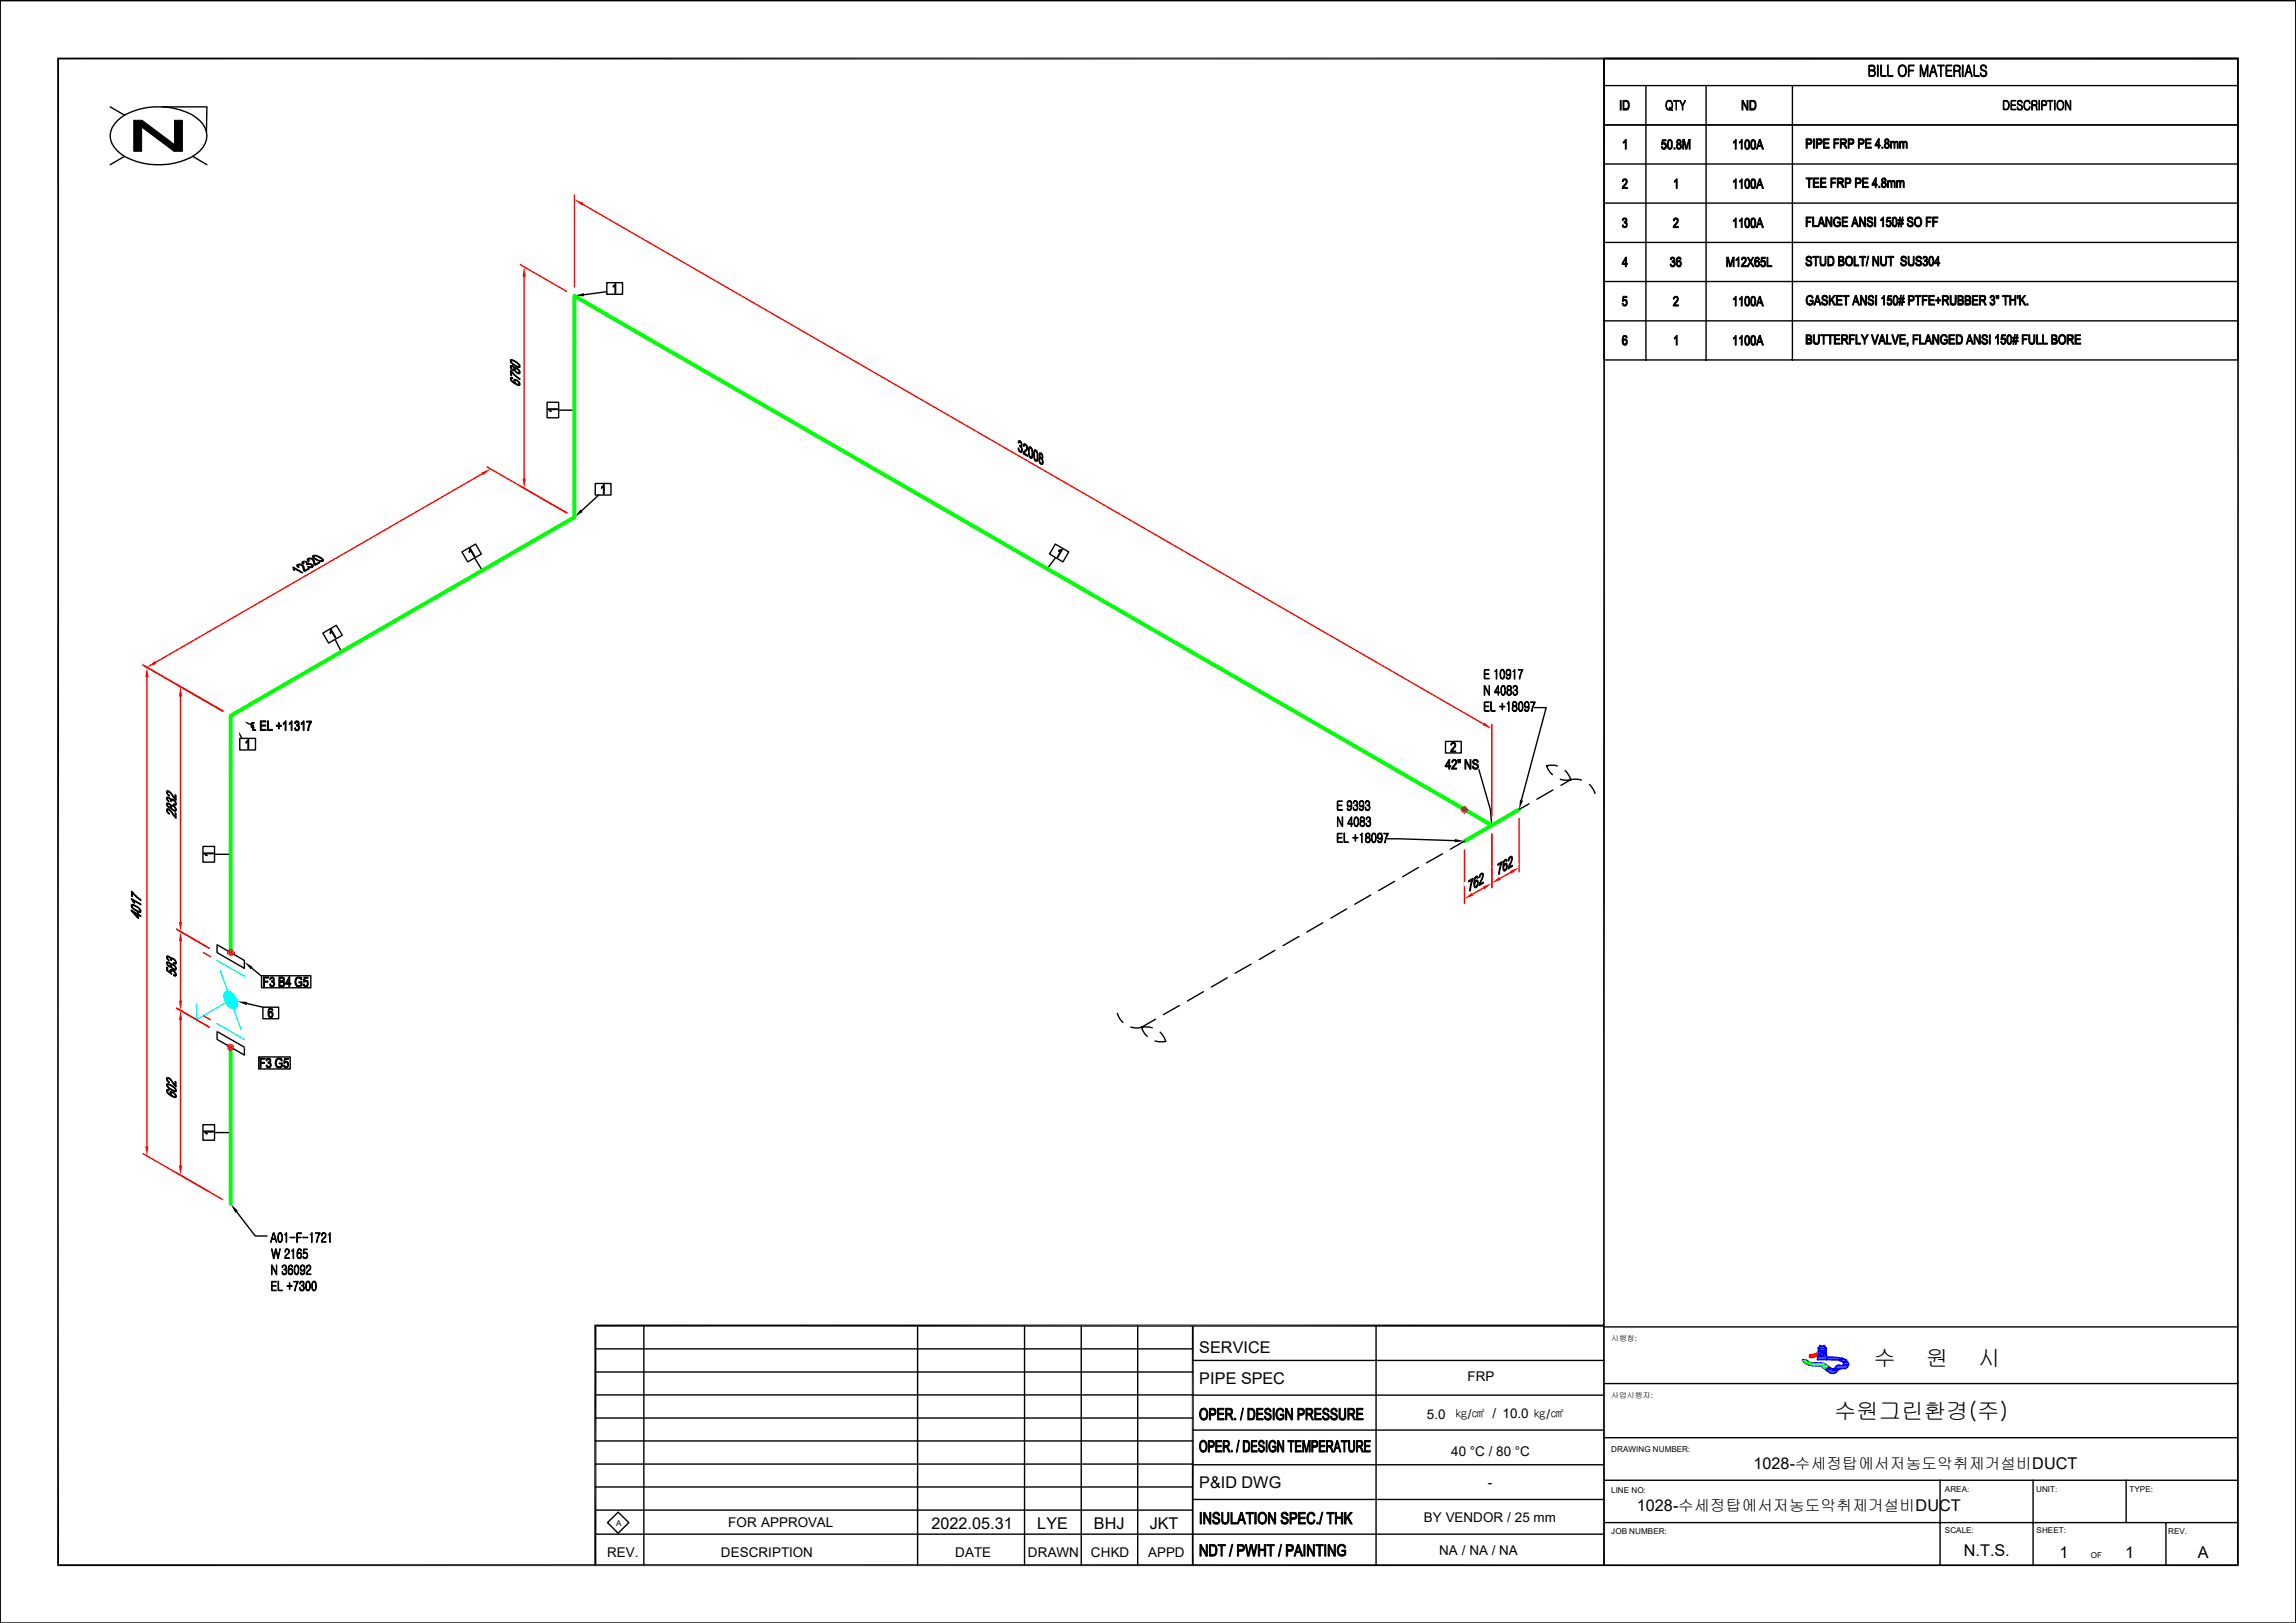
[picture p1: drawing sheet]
<svg xmlns="http://www.w3.org/2000/svg" width="420mm" height="297mm" viewBox="0 0 420 297" stroke-linecap="round" stroke-linejoin="round" font-family="sans-serif">
<defs><g id="words">
<g font-size="4.1">
<text x="342.7" y="250">수</text>
<text x="352.3" y="250">원</text>
<text x="361.9" y="250">시</text>
<text x="335.5" y="259.7">수원그린환경(주)</text>
</g>
<g font-size="3">
<text x="219.4" y="247.5">SERVICE</text>
<text x="219.4" y="253.3">PIPE SPEC</text>
<text x="320.8" y="268.8">1028-수세정탑에서저농도악취제거설비DUCT</text>
<text x="219.4" y="272.3">P&amp;ID DWG</text>
<text x="170.4" y="279.7">2022.05.31</text>
<text x="189.7" y="279.8">LYE</text>
<text x="200.1" y="279.8">BHJ</text>
<text x="210.3" y="279.8">JKT</text>
<text x="299.4" y="276.5">1028-수세정탑에서저농도악취제거설비DUCT</text>
<text x="359.2" y="284.8">N.T.S.</text>
<text x="376.7" y="285">1</text>
<text x="388.8" y="285">1</text>
<text x="402" y="285">A</text>
</g>
<g font-size="2.5">
<text x="268.4" y="252.7">FRP</text>
<text x="261" y="259.6">5.0</text>
<text x="265.4" y="266.4">40 °C / 80 °C</text>
<text x="272.2" y="272.1">-</text>
<text x="133.2" y="279.5">FOR APPROVAL</text>
<text x="260.5" y="278.5">BY VENDOR / 25 mm</text>
<text x="111" y="284.9">REV.</text>
<text x="131.9" y="284.9">DESCRIPTION</text>
<text x="174.7" y="284.9">DATE</text>
<text x="188" y="284.9">DRAWN</text>
<text x="199.6" y="284.9">CHKD</text>
<text x="210" y="284.9">APPD</text>
<text x="263.2" y="284.5">NA / NA / NA</text>
</g>
<text font-size="2.4" x="266.1" y="259.7">㎏/㎠ / 10.0 ㎏/㎠</text>
<g font-size="1.5">
<text x="294.7" y="265.8">DRAWING NUMBER:</text>
<text x="294.7" y="273.3">LINE NO:</text>
<text x="355.8" y="273">AREA:</text>
<text x="372.5" y="273">UNIT:</text>
<text x="389.5" y="273">TYPE:</text>
<text x="112.7" y="279.2">A</text>
<text x="294.7" y="280.8">JOB NUMBER:</text>
<text x="355.8" y="280.5">SCALE:</text>
<text x="372.5" y="280.5">SHEET:</text>
<text x="396.6" y="280.7">REV.</text>
<text x="382.5" y="285">OF</text>
</g>
<g font-size="1.4">
<text x="294.7" y="245.5">시행청:</text>
<text x="294.7" y="255.9">사업시행자:</text>
</g>
</g></defs>
<g fill="#000" stroke="#000" stroke-width=".18">
<path d="M296.9 26h.4l-.4 .2z" fill-rule="evenodd"/>
<path d="M296.9 40l.1-.1a.46 .46 0 0 1 .5 .2 .46 .46 0 0 1 0 .5h-.4a.28 .28 0 0 0 .3-.3 .28 .28 0 0 0-.2-.3z" fill-rule="evenodd"/>
<path d="M296.8 32.9l.3-.2 .5 .2h-.5l-.2 .3h-.1z" fill-rule="evenodd"/>
<path d="M297.3 25.5h.2v1.8h-.2v-1.3l-.2-.1z" fill-rule="evenodd"/>
<path d="M297.2 32.9h.4l.1 .3-.2 .5-.5 .6h.7v.2h-1l.2-.5 .5-.5a.36 .36 0 0 0-.2-.6z" fill-rule="evenodd"/>
<path d="M303.9 26.8h.2l.1 .3h.5l-.3 .2h-.2z" fill-rule="evenodd"/>
<path d="M304.2 26.2l.3-.1 .2 .1z" fill-rule="evenodd"/>
<path d="M304.3 26.3h.4l.1 .3-.1 .5h-.4a.41 .41 0 0 0 .4-.4 .41 .41 0 0 0-.4-.4z" fill-rule="evenodd"/>
<path d="M304.1 25.6h.7v.2h-.6l-.1 .4 .6 .1-.8 .2z" fill-rule="evenodd"/>
<path d="M305.1 25.7h.4l-.3 .2v.6a.5 .5 0 0 0 .3 .6l-.4 .1-.1-.4z" fill-rule="evenodd"/>
<path d="M305.2 25.7a.51 .51 0 0 1 .6 0 .51 .51 0 0 1 .1 .6v.5a.44 .44 0 0 1-.3 .5 .44 .44 0 0 1-.5-.1l.5-.1 .1-.3v-.9z" fill-rule="evenodd"/>
<path d="M306.2 27.1h.2v.2h-.2z" fill-rule="evenodd"/>
<path d="M306.3 33.1h.3l-.3 .3z" fill-rule="evenodd"/>
<path d="M306.2 40.1a.43 .43 0 0 1 .7-.1l-.5 .1-.1 .3h-.2z" fill-rule="evenodd"/>
<path d="M306.7 32.7h.1v1.8h-.2v-1.4h-.2z" fill-rule="evenodd"/>
<path d="M306.8 25.6l.4-.1 .2 .2h-.3a.28 .28 0 0 0-.2 .3 .28 .28 0 0 0 .2 .2h.3l-.1 .1 .2 .1h-.4a.37 .37 0 0 0-.3 .4 .37 .37 0 0 0 .3 .3l-.3 .1-.1-.2a.48 .48 0 0 1 .2-.7 .46 .46 0 0 1-.1-.7z" fill-rule="evenodd"/>
<path d="M307.1 25.7h.3l.1 .1v.4h-.4a.28 .28 0 0 0 .2-.2 .28 .28 0 0 0-.2-.3z" fill-rule="evenodd"/>
<path d="M307.1 26.4h.4l.1 .5a.43 .43 0 0 1-.3 .4 .43 .43 0 0 1-.5-.1l.3-.1a.37 .37 0 0 0 .3-.3 .37 .37 0 0 0-.3-.4z" fill-rule="evenodd"/>
<path d="M307.8 25.5h.3l-.1 .3v1.5h-.2z" fill-rule="evenodd"/>
<path d="M308.1 25.5l.4 1.5-.1 .3-.4-1.5z" fill-rule="evenodd"/>
<path d="M309.2 25.5v1.8h-.2v-1.5z" fill-rule="evenodd"/>
<path d="M308.9 25.5h.3l-.6 1.8h-.2z" fill-rule="evenodd"/>
<path d="M317.1 26h.3l-.3 .2z" fill-rule="evenodd"/>
<path d="M317.1 33.1h.3l-.3 .3z" fill-rule="evenodd"/>
<path d="M317.5 25.6l.1-.1v1.8h-.2v-1.3l-.2-.1z" fill-rule="evenodd"/>
<path d="M317.5 32.8l.1-.1v1.8h-.2v-1.4h-.2z" fill-rule="evenodd"/>
<path d="M317.5 39.9h.1v1.8h-.2v-1.4h-.2z" fill-rule="evenodd"/>
<path d="M318.2 26h.3l-.3 .2z" fill-rule="evenodd"/>
<path d="M318.2 33.1h.3l-.3 .3z" fill-rule="evenodd"/>
<path d="M318.6 25.6l.1-.1v1.8h-.2v-1.3l-.2-.1z" fill-rule="evenodd"/>
<path d="M318.6 32.8l.1-.1v1.8h-.2v-1.4h-.2z" fill-rule="evenodd"/>
<path d="M318.6 39.9h.1v1.8h-.2v-1.4h-.2z" fill-rule="evenodd"/>
<path d="M319.2 25.8l.4-.1-.2 .1-.1 .3 .1 .9 .2 .2h-.3l-.1-.2z" fill-rule="evenodd"/>
<path d="M319.3 32.9h.3a1.02 1.02 0 0 0-.2 1.2l.2 .2-.3 .1-.1-.4z" fill-rule="evenodd"/>
<path d="M319.4 25.6a.61 .61 0 0 1 .7 .8l-.1 .5a.41 .41 0 0 1-.2 .4 .41 .41 0 0 1-.5-.1h.4l.2-.3-.1-1-.1-.2h-.4z" fill-rule="evenodd"/>
<path d="M319.3 32.9a.45 .45 0 0 1 .6-.1 .45 .45 0 0 1 .1 .6v.7a.37 .37 0 0 1-.2 .4 .37 .37 0 0 1-.5-.1l.4-.1 .2-.2-.1-1.1z" fill-rule="evenodd"/>
<path d="M319.3 40a.53 .53 0 0 1 .7 .1 .53 .53 0 0 1 .1 .6l-.1 .6a.38 .38 0 0 1-.2 .4 .38 .38 0 0 1-.5-.2h.3l.2-.1 .1-.6a.59 .59 0 0 0-.3-.8z" fill-rule="evenodd"/>
<path d="M320.3 25.8l.4-.1-.2 .1-.1 .3 .1 .9 .2 .2h-.3l-.1-.2z" fill-rule="evenodd"/>
<path d="M320.4 32.9h.3a1.02 1.02 0 0 0-.2 1.2l.2 .2-.3 .1-.1-.4z" fill-rule="evenodd"/>
<path d="M320.4 25.7a.48 .48 0 0 1 .6 0 .48 .48 0 0 1 .1 .5v.6a.43 .43 0 0 1-.2 .5 .43 .43 0 0 1-.5-.1h.4l.2-.3-.1-1-.1-.2h-.4z" fill-rule="evenodd"/>
<path d="M320.4 32.8a.58 .58 0 0 1 .7 .1 .58 .58 0 0 1 .1 .7l-.1 .5a.43 .43 0 0 1-.2 .4 .43 .43 0 0 1-.5-.1l.3-.1a1.3 1.3 0 0 0 .2-1.2l-.1-.2h-.4z" fill-rule="evenodd"/>
<path d="M320.4 40a.53 .53 0 0 1 .7 .1 .53 .53 0 0 1 .1 .6l-.1 .6a.4 .4 0 0 1-.3 .4 .4 .4 0 0 1-.4-.2h.3a1.21 1.21 0 0 0 0-1.5z" fill-rule="evenodd"/>
<path d="M321.8 25.5h.2l-.4 1.1 .6 .2h-.6l-.2 .5h-.1z" fill-rule="evenodd"/>
<path d="M322 25.5l.6 1.8h-.2l-.2-.5-.6-.2h.6l-.3-.8z" fill-rule="evenodd"/>
<path d="M321.8 32.7h.2l-.4 1 .6 .3h-.6l-.2 .5h-.1z" fill-rule="evenodd"/>
<path d="M322 32.7l.6 1.8h-.2l-.2-.5-.6-.3h.6l-.3-.7z" fill-rule="evenodd"/>
<path d="M321.8 39.9h.2l-.4 1 .6 .2h-.6l-.2 .6h-.1z" fill-rule="evenodd"/>
<path d="M322 39.9l.6 1.8h-.2l-.2-.6-.6-.2h.6l-.3-.8z" fill-rule="evenodd"/>
<path d="M330.4 25.4h.8l.2 .2h-.8v.6h.7l-.1 .2h-.6v.7h-.2z" fill-rule="evenodd"/>
<path d="M330.4 39.7h.9v.2h-.7v.6h.6v.2h-.6v.8h-.2z" fill-rule="evenodd"/>
<path d="M330.9 25.6h.5l.1 .2-.2 .4h-.7h.3a.3 .3 0 0 0 .4-.3 .3 .3 0 0 0-.4-.3z" fill-rule="evenodd"/>
<path d="M330.4 32.6h1.1v.2h-.5v1.5h-.2v-1.5h-.4z" fill-rule="evenodd"/>
<path d="M331.7 25.4h.2v1.7h-.2z" fill-rule="evenodd"/>
<path d="M331.6 39.7h.2v1.6h.6v.2h-.8z" fill-rule="evenodd"/>
<path d="M331.7 32.6h1v.2h-.8v.5h.8v.2h-.8v.6h.8v.2h-1z" fill-rule="evenodd"/>
<path d="M332.2 25.4h.8l.2 .2h-.8v.6h.8l-.2 .2h-.6v.7h-.2z" fill-rule="evenodd"/>
<path d="M332.8 25.6h.4l.1 .2-.1 .4h-.8h.4a.3 .3 0 0 0 .3-.3 .3 .3 0 0 0-.3-.3z" fill-rule="evenodd"/>
<path d="M333 39.7h.2l-.3 1.1 .6 .2h-.6l-.2 .5h-.2z" fill-rule="evenodd"/>
<path d="M333.2 39.7l.6 1.8h-.2l-.1-.5-.6-.2h.5l-.2-.8z" fill-rule="evenodd"/>
<path d="M333 32.6h1v.2h-.8v.5h.8v.2h-.8v.6h.9v.2h-1.1z" fill-rule="evenodd"/>
<path d="M334 39.7h.2v1.8h-.2z" fill-rule="evenodd"/>
<path d="M334.2 39.7l.7 1.4v.4l-.7-1.4z" fill-rule="evenodd"/>
<path d="M333.5 25.4h1.1v.2h-.8v.5h.7v.2h-.7v.6h.8v.2h-1.1z" fill-rule="evenodd"/>
<path d="M334.9 39.7h.2v1.8h-.2z" fill-rule="evenodd"/>
<path d="M334.9 32.6h.9v.2h-.7v.5h.6v.2h-.6v.8h-.2z" fill-rule="evenodd"/>
<path d="M335.6 39.9l.3-.2h.4l.2 .2h-.6l-.3 .3v.7l.2 .4h.3h-.5l-.2-.3v-.6z" fill-rule="evenodd"/>
<path d="M335.4 25.4h1v.2h-.8v.5h.7v.2h-.7v.8h-.2z" fill-rule="evenodd"/>
<path d="M336.1 39.9h.4l.1 .3-.1 .1-.1-.3z" fill-rule="evenodd"/>
<path d="M336.1 32.6h.8l.2 .1-.8 .1v.5l.8 .1-.3 .1h-.5v.8h-.2z" fill-rule="evenodd"/>
<path d="M336.5 33.5h.3l.5 .8h-.2l-.4-.7z" fill-rule="evenodd"/>
<path d="M336.7 32.8l.4-.1 .1 .4-.1 .3-.8-.1h.4a.28 .28 0 0 0 .3-.2 .28 .28 0 0 0-.3-.3z" fill-rule="evenodd"/>
<path d="M336.6 25.4h.9l.2 .1-.9 .1v.6h.9l-.2 .1-.7 .1v.7h-.2z" fill-rule="evenodd"/>
<path d="M337.1 26.4h.4l.4 .7h-.2l-.4-.6z" fill-rule="evenodd"/>
<path d="M337.3 25.6l.4-.1 .1 .4-.1 .3h-.9h.4a.3 .3 0 0 0 .4-.3 .3 .3 0 0 0-.3-.3z" fill-rule="evenodd"/>
<path d="M337 39.7h1v.2h-.9v.6h.8v.2h-.8v.6h.9v.2h-1z" fill-rule="evenodd"/>
<path d="M337.5 32.6h.7l.3 .1-.8 .1v.6h.8l-.3 .2h-.5v.7h-.2z" fill-rule="evenodd"/>
<path d="M338 32.8h.5l.1 .1-.1 .5h-.8h.4a.32 .32 0 0 0 .3-.3 .32 .32 0 0 0-.4-.3z" fill-rule="evenodd"/>
<path d="M338.1 25.4h.7l.2 .1-.8 .1v.6h.8l-.2 .2h-.6v.7h-.1z" fill-rule="evenodd"/>
<path d="M338.6 25.6h.4l.1 .1-.1 .5h-.8h.4a.3 .3 0 0 0 .4-.3 .3 .3 0 0 0-.4-.3z" fill-rule="evenodd"/>
<path d="M339.2 39.7h.2l-.4 1.1 .6 .2h-.6l-.1 .5h-.2z" fill-rule="evenodd"/>
<path d="M339.4 39.7l.6 1.8h-.2l-.2-.5-.6-.2h.6l-.3-.8z" fill-rule="evenodd"/>
<path d="M339.4 32.6h.7l.3 .1-.8 .1v.6h.8l-.3 .2h-.5v.7h-.2z" fill-rule="evenodd"/>
<path d="M340.1 39.7h.2v1.8h-.2z" fill-rule="evenodd"/>
<path d="M340.3 39.7l.8 1.4-.1 .4-.7-1.4z" fill-rule="evenodd"/>
<path d="M339.9 32.8h.5v.1v.5h-.8h.3a.32 .32 0 0 0 .4-.3 .32 .32 0 0 0-.4-.3z" fill-rule="evenodd"/>
<path d="M339.9 25.4h.8l.2 .1-.8 .1v.6h.8l-.2 .2h-.6v.7h-.2z" fill-rule="evenodd"/>
<path d="M340.5 25.6h.4l.1 .1-.1 .5h-.8h.4a.3 .3 0 0 0 .3-.3 .3 .3 0 0 0-.3-.3z" fill-rule="evenodd"/>
<path d="M341.1 39.7h.1v1.8h-.2z" fill-rule="evenodd"/>
<path d="M340.7 32.6h1v.2h-.8v.5h.8v.2h-.8v.6h.9v.2h-1.1z" fill-rule="evenodd"/>
<path d="M341.7 39.8l.6-.1 .2 .2h-.4a.26 .26 0 0 0-.4 .3 .26 .26 0 0 0 .4 .2l.1 .1a.55 .55 0 0 1 .3 .8 .55 .55 0 0 1-.9 0h.5a.33 .33 0 0 0 .3-.4 .33 .33 0 0 0-.4-.2v-.1a.49 .49 0 0 1-.3-.8z" fill-rule="evenodd"/>
<path d="M341.2 25.4h1.1v.2h-.9v.5h.8v.2h-.8v.6h.9v.2h-1.1z" fill-rule="evenodd"/>
<path d="M342.1 39.9h.4l.1 .3-.2 .1-.2-.4z" fill-rule="evenodd"/>
<path d="M343.1 32.6h.1l-.6 1.1h.8v.2h-.2v.4h-.2v-.4h-.6z" fill-rule="evenodd"/>
<path d="M343.2 32.6v1.1h-.6h.4v-.8z" fill-rule="evenodd"/>
<path d="M343.7 34.1h.2v.2h-.2z" fill-rule="evenodd"/>
<path d="M343.6 25.4h.1l-.5 1.1h.8v.2h-.3v.4h-.1v-.4h-.6z" fill-rule="evenodd"/>
<path d="M343.7 25.4v1.1h-.5h.4v-.8z" fill-rule="evenodd"/>
<path d="M344.2 26.9h.2v.2h-.2z" fill-rule="evenodd"/>
<path d="M344.4 39.7h.2v1.8h-.2v-1.4h-.3z" fill-rule="evenodd"/>
<path d="M344.3 32.7l.4-.1 .2 .1h-.3a.28 .28 0 0 0-.2 .3 .28 .28 0 0 0 .2 .3h.3l-.1 .1h.1h-.3a.37 .37 0 0 0-.3 .4 .37 .37 0 0 0 .3 .4h-.3l-.1-.2a.49 .49 0 0 1 .2-.6h-.1a.46 .46 0 0 1 0-.7z" fill-rule="evenodd"/>
<path d="M344.6 33.4h.3l.2 .3a.49 .49 0 0 1-.2 .6 .49 .49 0 0 1-.6-.1h.3a.37 .37 0 0 0 .3-.4 .37 .37 0 0 0-.3-.4z" fill-rule="evenodd"/>
<path d="M344.6 32.7h.3l.1 .2-.1 .4h-.3a.28 .28 0 0 0 .2-.3 .28 .28 0 0 0-.2-.3z" fill-rule="evenodd"/>
<path d="M344.9 25.4h.2l.4 .1-.4 .1a.28 .28 0 0 0-.2 .2 .28 .28 0 0 0 .2 .3h.3v.1l.1 .1h-.4a.37 .37 0 0 0-.3 .3 .37 .37 0 0 0 .3 .4h-.3l-.1-.1a.55 .55 0 0 1 .2-.7 .43 .43 0 0 1 0-.8z" fill-rule="evenodd"/>
<path d="M345.3 33.1l.3 .1-.2 .3v.8h-.1z" fill-rule="evenodd"/>
<path d="M345.4 33.2h.3z" fill-rule="evenodd"/>
<path d="M345.1 26.3l.5 .1-.1 .6a.43 .43 0 0 1-.7 0h.3a.37 .37 0 0 0 .3-.4 .37 .37 0 0 0-.3-.3z" fill-rule="evenodd"/>
<path d="M345.1 25.6l.4-.1 .1 .2-.2 .4h-.3a.28 .28 0 0 0 .3-.3 .28 .28 0 0 0-.3-.2z" fill-rule="evenodd"/>
<path d="M345.5 33.1l.4-.1 .1 .2h-.6z" fill-rule="evenodd"/>
<path d="M345.2 39.8h.7v.2h-.6l-.1 .4 .6 .1-.8 .1z" fill-rule="evenodd"/>
<path d="M345.8 25.9l.4 .2-.2 .2v.8h-.2z" fill-rule="evenodd"/>
<path d="M346 26h.2z" fill-rule="evenodd"/>
<path d="M345.8 33.2h.5l-.2 .2v.9h-.2z" fill-rule="evenodd"/>
<path d="M346.2 39.9h.3l-.2 .4v.7l.3 .4h-.4l-.1-.4z" fill-rule="evenodd"/>
<path d="M346.1 25.9h.4l.1 .2-.6-.1z" fill-rule="evenodd"/>
<path d="M346.1 33.1a.34 .34 0 0 1 .4 0 .34 .34 0 0 1 .2 .3v.9h-.2v-.9l-.2-.2h-.2z" fill-rule="evenodd"/>
<path d="M346.3 39.8a.58 .58 0 0 1 .7 .2 .58 .58 0 0 1 0 .7v.4a.41 .41 0 0 1-.3 .4 .41 .41 0 0 1-.5-.1l.5-.1 .1-.3v-.9l-.2-.2z" fill-rule="evenodd"/>
<path d="M346.4 26.1l.5-.1-.3 .2v.9h-.1z" fill-rule="evenodd"/>
<path d="M346.7 25.9a.33 .33 0 0 1 .4 0 .33 .33 0 0 1 .1 .4v.8h-.2v-.9l-.4-.2z" fill-rule="evenodd"/>
<path d="M347.1 33.2h.2z" fill-rule="evenodd"/>
<path d="M346.9 33.1l.3 .1-.1 .3v.8h-.2z" fill-rule="evenodd"/>
<path d="M347.1 33.2a.33 .33 0 0 1 .3-.2 .33 .33 0 0 1 .3 .2z" fill-rule="evenodd"/>
<path d="M347.6 26h.3z" fill-rule="evenodd"/>
<path d="M347.5 39.7h.1v.5h-.2z" fill-rule="evenodd"/>
<path d="M347.5 25.9l.3 .2-.2 .2v.8h-.1z" fill-rule="evenodd"/>
<path d="M347.5 33.2h.4l-.2 .2v.9h-.2z" fill-rule="evenodd"/>
<path d="M347.7 25.9h.4l.1 .2-.6-.1z" fill-rule="evenodd"/>
<path d="M347.8 33.1a.34 .34 0 0 1 .4 0 .34 .34 0 0 1 .1 .3v.9h-.2v-.9l-.1-.2h-.3z" fill-rule="evenodd"/>
<path d="M347.1 40.2h.8l.1-.5h.1l-.1 .5h.2v.2h-.2l-.1 .4h.3v.2h-.3l-.1 .5h-.1l.1-.5h-.7v-.2h.7l.1-.4h-.8z" fill-rule="evenodd"/>
<path d="M348 26.1l.5-.1-.2 .2v.9h-.2z" fill-rule="evenodd"/>
<path d="M348.3 26a.33 .33 0 0 1 .4-.1 .33 .33 0 0 1 .2 .4v.8h-.2v-.9l-.1-.2h-.3z" fill-rule="evenodd"/>
<path d="M349 39.8l.6-.1 .2 .2h-.4a.29 .29 0 0 0-.3 .3 .29 .29 0 0 0 .4 .3h.1a.53 .53 0 0 1 .3 .8 .53 .53 0 0 1-.9 0h.5a.33 .33 0 0 0 .3-.4 .33 .33 0 0 0-.4-.2l-.4-.3-.1-.4z" fill-rule="evenodd"/>
<path d="M349.4 39.9h.5v.3l-.1 .1-.2-.4z" fill-rule="evenodd"/>
<path d="M350.4 40l.5-.1h-.1a.76 .76 0 0 0-.4 .7 .76 .76 0 0 0 .5 .7l.4 .1-.6 .1-.5-.5v-.6z" fill-rule="evenodd"/>
<path d="M350.4 39.8l.7-.1 .4 .5v.6l-.1 .5h-.5a.81 .81 0 0 0 .4-.7 .81 .81 0 0 0-.4-.7z" fill-rule="evenodd"/>
<path d="M352.3 39.7h1v.2h-.8v.6h.7v.2h-.7v.8h-.2z" fill-rule="evenodd"/>
<path d="M353.5 39.7h1v.2h-.8v.6h.7v.2h-.7v.8h-.2z" fill-rule="evenodd"/>
<path d="M296.8 40h.4l-.3 .3h-.1z" fill-rule="evenodd"/>
<path d="M296.8 41.2l.1-.1 .1 .3 .2 .1h-.4z" fill-rule="evenodd"/>
<path d="M296.7 55.5h.2l.2 .3 .4 .1a.46 .46 0 0 1-.5 0 .46 .46 0 0 1-.3-.4z" fill-rule="evenodd"/>
<path d="M297.1 40.6l.5 .2h-.5z" fill-rule="evenodd"/>
<path d="M297 54.9l.4-.1 .1 .1z" fill-rule="evenodd"/>
<path d="M297.3 47.1h.2l-.6 1.1h.8v.2h-.2v.4h-.2v-.4h-.6z" fill-rule="evenodd"/>
<path d="M297.5 47.1v1.1h-.6h.4v-.8z" fill-rule="evenodd"/>
<path d="M297.2 40.8h.4v.5l-.3 .4h-.3l-.2-.2h.4a.37 .37 0 0 0 .3-.4 .37 .37 0 0 0-.3-.3z" fill-rule="evenodd"/>
<path d="M297.2 55l.4-.1 .1 .5-.1 .4h-.4a.46 .46 0 0 0 .3-.4 .46 .46 0 0 0-.3-.4z" fill-rule="evenodd"/>
<path d="M296.9 54.2h.7v.2h-.5l-.1 .5h.6l-.8 .3z" fill-rule="evenodd"/>
<path d="M305.6 47.2h.3l-.2 .3h-.2z" fill-rule="evenodd"/>
<path d="M305.5 48.3h.2l.1 .3 .2 .1h-.4z" fill-rule="evenodd"/>
<path d="M305.9 47.8h.3l.1 .1-.4 .1z" fill-rule="evenodd"/>
<path d="M305.7 47.1a.44 .44 0 0 1 .6 .1 .44 .44 0 0 1-.1 .6h-.3a.3 .3 0 0 0 .3-.3 .3 .3 0 0 0-.3-.3h-.3z" fill-rule="evenodd"/>
<path d="M306 48h.4v.5a.45 .45 0 0 1-.8 .2h.4a.38 .38 0 0 0 .2-.4 .38 .38 0 0 0-.2-.3z" fill-rule="evenodd"/>
<path d="M306.2 54.4a.48 .48 0 0 1 .7 0h-.4l-.2 .3h-.2z" fill-rule="evenodd"/>
<path d="M306.7 47.3l.4-.1-.3 .4v.3h.2a.48 .48 0 0 0 .1 .8h.3a.5 .5 0 0 1-.6 0 .5 .5 0 0 1-.2-.6z" fill-rule="evenodd"/>
<path d="M306.5 40h.4l.1 .5-.7 .9h.7v.3h-.9v-.3l.5-.5a.46 .46 0 0 0-.1-.9z" fill-rule="evenodd"/>
<path d="M306.5 54.4h.4l.1 .4-.7 1h.7v.2h-.9v-.3l.6-.7a.34 .34 0 0 0 .1-.3 .34 .34 0 0 0-.3-.3z" fill-rule="evenodd"/>
<path d="M306.9 47.7h.4l.1 .1-.6 .1z" fill-rule="evenodd"/>
<path d="M306.8 47.2a.4 .4 0 0 1 .5-.1 .4 .4 0 0 1 .2 .4h-.2l-.1-.3z" fill-rule="evenodd"/>
<path d="M307.1 47.8h.3l.2 .3-.2 .6h-.3a.45 .45 0 0 0 .3-.4 .45 .45 0 0 0-.3-.5z" fill-rule="evenodd"/>
<path d="M315.8 47.1h.3l-.1 .2v1.5h-.2z" fill-rule="evenodd"/>
<path d="M316.1 47.1l.4 1.4-.1 .3-.4-1.5z" fill-rule="evenodd"/>
<path d="M317.2 47.1v1.7h-.2v-1.5z" fill-rule="evenodd"/>
<path d="M317.1 40.3h.3l-.3 .3z" fill-rule="evenodd"/>
<path d="M316.9 47.1h.3l-.6 1.7h-.2z" fill-rule="evenodd"/>
<path d="M317.1 54.7l.3-.1-.3 .3z" fill-rule="evenodd"/>
<path d="M317.5 54.2l.1 1.8h-.2v-1.4h-.2z" fill-rule="evenodd"/>
<path d="M317.5 47.5h.4l-.3 .2z" fill-rule="evenodd"/>
<path d="M318 47h.1v1.8h-.2v-1.3l-.2-.1z" fill-rule="evenodd"/>
<path d="M318.2 40.3h.3l-.3 .3z" fill-rule="evenodd"/>
<path d="M318.2 54.7l.3-.1-.3 .3z" fill-rule="evenodd"/>
<path d="M318.6 54.3l.1-.1v1.8h-.2v-1.4h-.2z" fill-rule="evenodd"/>
<path d="M318.7 47.2a.43 .43 0 0 1 .7 0h-.5l-.2 .4-.1-.1z" fill-rule="evenodd"/>
<path d="M319.3 40h.3l-.2 .2-.1 .3 .1 .8 .2 .2h-.3l-.1-.4z" fill-rule="evenodd"/>
<path d="M319.3 54.4h.3a.89 .89 0 0 0-.2 1.1v.3h.2l-.3 .1-.1-.4z" fill-rule="evenodd"/>
<path d="M319 47.2h.4v.4l-.7 1h.7v.2h-.9l.1-.4 .5-.5a.37 .37 0 0 0 .2-.4 .37 .37 0 0 0-.3-.3z" fill-rule="evenodd"/>
<path d="M319.3 54.4h.1a.44 .44 0 0 1 .5 0 .44 .44 0 0 1 .1 .5v.7a.37 .37 0 0 1-.2 .4 .37 .37 0 0 1-.5-.1l.4-.1 .2-.2-.1-1.1z" fill-rule="evenodd"/>
<path d="M319.6 47.1h.2l1 1.7h-.2z" fill-rule="evenodd"/>
<path d="M320.1 47.9l.1 .2-.4 .7h-.3z" fill-rule="evenodd"/>
<path d="M320.4 40h.3l-.2 .2-.1 .3 .1 .8 .2 .2h-.3l-.1-.4z" fill-rule="evenodd"/>
<path d="M320.4 54.4h.3a.89 .89 0 0 0-.2 1.1v.3h.2l-.3 .1-.1-.4z" fill-rule="evenodd"/>
<path d="M320.4 54.4a.46 .46 0 0 1 .6-.1 .46 .46 0 0 1 .1 .6v.7a.43 .43 0 0 1-.2 .4 .43 .43 0 0 1-.5-.1l.3-.1a1.15 1.15 0 0 0 0-1.4z" fill-rule="evenodd"/>
<path d="M320.6 47.1h.2l-.5 .8-.1-.2z" fill-rule="evenodd"/>
<path d="M321.1 47.2h.3l-.2 .1-.1 .4v.2h.2l-.2 .2 .1 .4 .2 .2h.3a.5 .5 0 0 1-.6 0 .5 .5 0 0 1-.2-.6z" fill-rule="evenodd"/>
<path d="M321.1 47.8a.34 .34 0 0 1 .6 0l-.6 .1z" fill-rule="evenodd"/>
<path d="M321.1 47.2a.43 .43 0 0 1 .5-.1 .43 .43 0 0 1 .3 .4h-.2l-.1-.3z" fill-rule="evenodd"/>
<path d="M321.4 47.9l.3-.1 .2 .2-.1 .6h-.3a.43 .43 0 0 0-.1-.7z" fill-rule="evenodd"/>
<path d="M321.8 54.2h.2l-.4 1.1 .6 .2h-.6l-.2 .5h-.1z" fill-rule="evenodd"/>
<path d="M322 54.2l.6 1.8h-.2l-.2-.5-.6-.2h.6l-.3-.8z" fill-rule="evenodd"/>
<path d="M322 48.3h.2l.2 .3 .4 .1a.46 .46 0 0 1-.5 .1 .46 .46 0 0 1-.3-.5z" fill-rule="evenodd"/>
<path d="M322.3 47.7h.4l.1 .1z" fill-rule="evenodd"/>
<path d="M322.5 47.8h.3l.2 .2-.1 .6-.4 .1a.45 .45 0 0 0 .3-.4 .45 .45 0 0 0-.3-.5z" fill-rule="evenodd"/>
<path d="M322.2 47.1h.7v.2h-.5l-.1 .5h.5l-.7 .2z" fill-rule="evenodd"/>
<path d="M323.2 47.1h.2v1.5h.7v.2h-.9z" fill-rule="evenodd"/>
<path d="M330.3 48.1h.2l.2 .3 .2 .1h-.4z" fill-rule="evenodd"/>
<path d="M330.5 47l.5-.1 .3 .2h-.4a.29 .29 0 0 0-.4 .3 .29 .29 0 0 0 .5 .2l.3 .2 .1 .5-.3 .4h-.4l-.2-.2h.4a.33 .33 0 0 0 .4-.4 .33 .33 0 0 0-.5-.3 .49 .49 0 0 1-.4-.3 .49 .49 0 0 1 .1-.5z" fill-rule="evenodd"/>
<path d="M330.6 54.2l.4-.2 .5 .2h-.5a.79 .79 0 0 0-.4 .8 .79 .79 0 0 0 .5 .7h-.5l-.1-.2-.1-.7z" fill-rule="evenodd"/>
<path d="M330.9 47.1h.4l.1 .3h-.2l-.1-.2z" fill-rule="evenodd"/>
<path d="M331.1 54.2h.4l.1 .4h-.1l-.2-.3z" fill-rule="evenodd"/>
<path d="M331.1 54.9h.6v.7l-.5 .3-.6-.2h.6l.3-.2v-.3h-.4z" fill-rule="evenodd"/>
<path d="M332.4 54.1h.1l-.3 1 .5 .2h-.6l-.1 .5h-.2z" fill-rule="evenodd"/>
<path d="M332.5 54.1l.6 1.7h-.2l-.2-.5-.5-.2h.5l-.3-.8z" fill-rule="evenodd"/>
<path d="M331.6 46.9h1.1v.2h-.5v1.6h-.1v-1.6h-.5z" fill-rule="evenodd"/>
<path d="M332.9 46.9h.2v1a.45 .45 0 0 0 .4 .6h-.5v-.2z" fill-rule="evenodd"/>
<path d="M333.2 55.3l.2-.1 .1 .3 .3 .2h-.5z" fill-rule="evenodd"/>
<path d="M333.4 54.2l.3-.2 .5 .2h-.4a.32 .32 0 0 0-.3 .4 .32 .32 0 0 0 .4 .2l.2 .1a.54 .54 0 0 1 .1 .8 .54 .54 0 0 1-.9 0h.5a.35 .35 0 0 0 .3-.4 .35 .35 0 0 0-.4-.3h-.1a.5 .5 0 0 1-.2-.8z" fill-rule="evenodd"/>
<path d="M333.8 46.9h.2v1.4a.54 .54 0 0 1-1 .2h.5a.41 .41 0 0 0 .3-.6z" fill-rule="evenodd"/>
<path d="M333.8 54.2h.4l.1 .4h-.2l-.1-.3z" fill-rule="evenodd"/>
<path d="M334.6 54.1h.2v1.7h-.2z" fill-rule="evenodd"/>
<path d="M334.3 46.9h.8l.2 .2h-.8v1.4h.8l-.2 .1-.8 .1z" fill-rule="evenodd"/>
<path d="M335 54.9l.2-.1 .5 1h-.2z" fill-rule="evenodd"/>
<path d="M334.8 47.1h.5l.2 .4v.6l-.2 .4h-.8h.3a.71 .71 0 0 0 .5-.7 .71 .71 0 0 0-.4-.7z" fill-rule="evenodd"/>
<path d="M335.5 54.1h.2l-.9 1.1v-.3z" fill-rule="evenodd"/>
<path d="M336.1 40.6h.6v.6l-.5 .3-.6-.2h.6l.3-.2v-.3h-.4z" fill-rule="evenodd"/>
<path d="M336.3 46.9h.7l.2 .2h-.7v.5l.7 .1h-.1l.2 .1h-.8v.7h.8l-.2 .1-.8 .1z" fill-rule="evenodd"/>
<path d="M335.9 54.1h1v.2h-.8v.5h.8v.2h-.8v.6h.9v.2h-1.1z" fill-rule="evenodd"/>
<path d="M336.8 47.1h.4l.1 .2-.1 .4-.7-.1h.3a.26 .26 0 0 0 .3-.3 .26 .26 0 0 0-.3-.2z" fill-rule="evenodd"/>
<path d="M336.8 47.8h.5l.1 .2-.1 .5h-.8h.3a.32 .32 0 0 0 .4-.4 .32 .32 0 0 0-.4-.3z" fill-rule="evenodd"/>
<path d="M337.7 47.1h.5l-.3 .1-.1 .8 .1 .4 .8 .1-.1 .1-.5 .1-.4-.4-.1-.7z" fill-rule="evenodd"/>
<path d="M337.9 47l.2-.1h.4l.3 .3 .1 .3v.5l-.2 .5h-.5l.5-.3v-.7a.43 .43 0 0 0-.5-.4z" fill-rule="evenodd"/>
<path d="M337.1 54.1h1.1v.2h-.4v1.5h-.2v-1.5h-.5z" fill-rule="evenodd"/>
<path d="M339.1 46.9h.2v1.6h.7v.2h-.9z" fill-rule="evenodd"/>
<path d="M339.4 54.1h.2l-.4 1 .6 .2h-.6l-.2 .5h-.2z" fill-rule="evenodd"/>
<path d="M339.6 54.1l.5 1.7h-.2l-.1-.5-.6-.2h.5l-.2-.8z" fill-rule="evenodd"/>
<path d="M340.3 54.1h.2v1.7h-.2z" fill-rule="evenodd"/>
<path d="M340.5 54.1l.7 1.4v.3l-.7-1.4z" fill-rule="evenodd"/>
<path d="M340.1 46.9h1.2v.2h-.5v1.6h-.2v-1.6h-.5z" fill-rule="evenodd"/>
<path d="M341.7 46.9h.1l-.3 1.8h-.2z" fill-rule="evenodd"/>
<path d="M341.2 54.1h.2v1.7h-.2z" fill-rule="evenodd"/>
<path d="M341.5 40.9h.2l.1 .3 .3 .1h-.5z" fill-rule="evenodd"/>
<path d="M341.7 55.3l.1-.1 .1 .3 .4 .2h-.5z" fill-rule="evenodd"/>
<path d="M341.8 54.2l.5-.2 .3 .2h-.4a.31 .31 0 0 0-.3 .4 .31 .31 0 0 0 .4 .2 .54 .54 0 0 1 .4 .8 .54 .54 0 0 1-.9 .1h.5a.33 .33 0 0 0 .3-.4 .33 .33 0 0 0-.4-.3l-.2-.1a.43 .43 0 0 1-.2-.7z" fill-rule="evenodd"/>
<path d="M342.2 54.2h.4l.1 .4h-.1l-.1-.3z" fill-rule="evenodd"/>
<path d="M342.6 46.9h.2l-.1 1.8h-.1z" fill-rule="evenodd"/>
<path d="M342.8 46.9l.7 1.4v.4l-.8-1.4z" fill-rule="evenodd"/>
<path d="M342.9 39.7h.2v1.8h-.2z" fill-rule="evenodd"/>
<path d="M343.1 54.1h.2v1.7h-.2z" fill-rule="evenodd"/>
<path d="M343.5 46.9h.2v1.8h-.2z" fill-rule="evenodd"/>
<path d="M344 40.2l.4-.1-.4 .3z" fill-rule="evenodd"/>
<path d="M344 46.9h.2v1a.4 .4 0 0 0 .4 .6h-.5l-.1-.2z" fill-rule="evenodd"/>
<path d="M344.2 54.5l.4-.1-.3 .3z" fill-rule="evenodd"/>
<path d="M344.6 54.1h.1v1.7h-.1v-1.4h-.3z" fill-rule="evenodd"/>
<path d="M344.9 46.9h.2v1.3l-.3 .5h-.5l-.2-.2h.5a.41 .41 0 0 0 .3-.6z" fill-rule="evenodd"/>
<path d="M345 41h.2l.2 .4h.4a.43 .43 0 0 1-.5 .1 .43 .43 0 0 1-.3-.5z" fill-rule="evenodd"/>
<path d="M345.2 55.4h.2l.1 .3h.4a.43 .43 0 0 1-.5 .1 .43 .43 0 0 1-.2-.4z" fill-rule="evenodd"/>
<path d="M345.3 40.4l.2-.1 .3 .1z" fill-rule="evenodd"/>
<path d="M345.4 54.7h.3l.2 .1z" fill-rule="evenodd"/>
<path d="M345.4 40.5h.4l.1 .3-.1 .6h-.3a.46 .46 0 0 0 .2-.5 .46 .46 0 0 0-.3-.4z" fill-rule="evenodd"/>
<path d="M345.6 54.9l.4-.1 .1 .3-.1 .6h-.4a.42 .42 0 0 0 .3-.4 .42 .42 0 0 0-.3-.4z" fill-rule="evenodd"/>
<path d="M345.4 54.1h.6v.2h-.5l-.1 .5h.6l-.8 .2z" fill-rule="evenodd"/>
<path d="M345.3 46.9h1.1v.2h-.5v1.6h-.1v-1.6h-.5z" fill-rule="evenodd"/>
<path d="M346.4 54.3l.3-.1-.2 .4v.8l.2 .3h-.3l-.1-.3z" fill-rule="evenodd"/>
<path d="M346.5 54.1a.57 .57 0 0 1 .6 .2 .57 .57 0 0 1 .1 .6v.5a.44 .44 0 0 1-.3 .4 .44 .44 0 0 1-.5-.1h.3a.98 .98 0 0 0 .3-1.2l-.2-.3h-.4z" fill-rule="evenodd"/>
<path d="M347.3 41h.5h-.4l-.1 .5h-.1z" fill-rule="evenodd"/>
<path d="M347.4 40.4h.5h-.3l-.1 .4h-.2z" fill-rule="evenodd"/>
<path d="M347.5 55.4h.4h-.3l-.1 .5h-.1z" fill-rule="evenodd"/>
<path d="M347.6 54.7h.4h-.3l-.1 .5h-.1z" fill-rule="evenodd"/>
<path d="M347.7 54h.1l-.1 .6h-.1z" fill-rule="evenodd"/>
<path d="M347.6 48.1h.3v.2l.3 .2h-.4z" fill-rule="evenodd"/>
<path d="M347.8 47l.5-.1 .4 .2h-.5a.29 .29 0 0 0-.3 .3 .29 .29 0 0 0 .4 .2l.4 .2 .1 .5-.4 .4h-.3l-.3-.2h.4a.33 .33 0 0 0 .4-.4 .33 .33 0 0 0-.4-.3h-.1a.51 .51 0 0 1-.3-.8z" fill-rule="evenodd"/>
<path d="M347.3 54.6h.8v-.6h.2l-.1 .6h.2v.1h-.3v.5h.3v.2h-.3l-.1 .5h-.1v-.5h-.6v-.2h.6l.1-.5h-.7z" fill-rule="evenodd"/>
<path d="M348.2 47.1h.5v.3h-.1l-.2-.3z" fill-rule="evenodd"/>
<path d="M348.9 40.9h.1l.1 .3 .4 .1h-.5z" fill-rule="evenodd"/>
<path d="M349 46.9h.2l.1 1.1a.35 .35 0 0 0 .3 .5h-.4l-.1-.2z" fill-rule="evenodd"/>
<path d="M349.1 54.1h.7l.3 .2h-.8v.6h.8l-.3 .2h-.5v.7h-.2z" fill-rule="evenodd"/>
<path d="M349.6 54.3h.5l.1 .2-.1 .4h-.8h.3a.32 .32 0 0 0 .4-.3 .32 .32 0 0 0-.4-.3z" fill-rule="evenodd"/>
<path d="M350 46.9h.1v1.4a.54 .54 0 0 1-.9 .2h.4a.41 .41 0 0 0 .4-.6z" fill-rule="evenodd"/>
<path d="M350.4 48.1h.2l.1 .3 .3 .1h-.5z" fill-rule="evenodd"/>
<path d="M350.6 47l.5-.1 .3 .2h-.5a.28 .28 0 0 0-.3 .3 .28 .28 0 0 0 .4 .2l.5 .3a.54 .54 0 0 1-.2 .8 .54 .54 0 0 1-.8-.2h.5a.31 .31 0 0 0 .4-.4 .31 .31 0 0 0-.5-.2v-.1a.49 .49 0 0 1-.4-.6z" fill-rule="evenodd"/>
<path d="M350.9 47.1h.5l.1 .3h-.2l-.1-.3z" fill-rule="evenodd"/>
<path d="M350.3 54.1h1.1v.2h-.5v1.5h-.1v-1.5h-.5z" fill-rule="evenodd"/>
<path d="M351.8 47l.4 .1-.2 .1-.1 .2-.2-.1z" fill-rule="evenodd"/>
<path d="M351.7 48.2h.2l.1 .3h.2h-.4z" fill-rule="evenodd"/>
<path d="M352.1 47.6l.4 .2h-.5z" fill-rule="evenodd"/>
<path d="M351.9 47a.42 .42 0 0 1 .6 .1 .42 .42 0 0 1-.1 .6l-.3-.1a.28 .28 0 0 0 .3-.2 .28 .28 0 0 0-.2-.3z" fill-rule="evenodd"/>
<path d="M352.2 47.8l.4 .1a.5 .5 0 0 1-.1 .6 .5 .5 0 0 1-.7 0h.4a.37 .37 0 0 0 .3-.3 .37 .37 0 0 0-.3-.4z" fill-rule="evenodd"/>
<path d="M351.6 54.1h1v.2h-.8v.5h.7v.2h-.7v.8h-.2z" fill-rule="evenodd"/>
<path d="M352.9 47.1h.4l-.2 .1-.1 .4 .1 .8 .2 .1h-.4l-.1-.2v-.8z" fill-rule="evenodd"/>
<path d="M353 47a.51 .51 0 0 1 .6 .1 .51 .51 0 0 1 .1 .6v.6a.39 .39 0 0 1-.3 .4 .39 .39 0 0 1-.4-.2h.4l.1-.1 .1-.6a.61 .61 0 0 0-.3-.7z" fill-rule="evenodd"/>
<path d="M352.8 54.1h1v.2h-.8v.5h.8v.2h-.8v.6h.9v.2h-1.1z" fill-rule="evenodd"/>
<path d="M354.6 46.9v1.1h-.6h.5v-.8z" fill-rule="evenodd"/>
<path d="M354.5 46.9h.1l-.6 1.1h.8v.3h-.2v.4h-.1v-.4h-.6z" fill-rule="evenodd"/>
<path d="M354.5 54.4h.1v.5h.4v.2h-.4v.4h-.1v-.4h-.4v-.2h.4z" fill-rule="evenodd"/>
<path d="M355.3 54.1h.8l.2 .1-.8 .1v.6h.8l-.2 .1h-.6v.8h-.2z" fill-rule="evenodd"/>
<path d="M355.7 55l.4 .1 .4 .7h-.2l-.3-.6z" fill-rule="evenodd"/>
<path d="M355.9 54.3l.4-.1 .1 .5-.1 .2h-.8h.4a.3 .3 0 0 0 .3-.3 .3 .3 0 0 0-.3-.3z" fill-rule="evenodd"/>
<path d="M356.7 54.1h.2l.1 1.4 .3 .2h-.5l-.1-.2z" fill-rule="evenodd"/>
<path d="M357.6 54.1h.2v1.5a.6 .6 0 0 1-1 .1h.5a.42 .42 0 0 0 .3-.6z" fill-rule="evenodd"/>
<path d="M358.1 54.1h.7l.3 .2h-.8v.5h.7l.1 .2h-.8v.6h.8l-.2 .2h-.8z" fill-rule="evenodd"/>
<path d="M358.6 54.3h.5v.5h-.8h.3a.28 .28 0 0 0 .3-.3 .28 .28 0 0 0-.3-.2z" fill-rule="evenodd"/>
<path d="M358.6 55h.5l.1 .2-.1 .4h-.8h.4a.3 .3 0 0 0 .3-.3 .3 .3 0 0 0-.4-.3z" fill-rule="evenodd"/>
<path d="M359.5 54.1h.6l.3 .1-.8 .1v.5h.7v.1l.1 .1h-.8v.6h.8l-.1 .2h-.8z" fill-rule="evenodd"/>
<path d="M359.9 54.3h.5l.1 .2-.2 .3h-.7h.4a.28 .28 0 0 0 .3-.3 .28 .28 0 0 0-.4-.2z" fill-rule="evenodd"/>
<path d="M360 55h.5v.2l-.1 .4h-.8h.4a.3 .3 0 0 0 .3-.3 .3 .3 0 0 0-.3-.3z" fill-rule="evenodd"/>
<path d="M360.8 54.1h1v.2h-.8v.5h.7v.2h-.7v.6h.8v.2h-1z" fill-rule="evenodd"/>
<path d="M362.1 54.1h.8l.2 .1-.8 .1v.6h.8l-.2 .1h-.6v.8h-.2z" fill-rule="evenodd"/>
<path d="M362.5 55l.4 .1 .4 .7h-.2l-.3-.6z" fill-rule="evenodd"/>
<path d="M362.7 54.3l.4-.1 .1 .5-.1 .2h-.8h.4a.3 .3 0 0 0 .3-.3 .3 .3 0 0 0-.3-.3z" fill-rule="evenodd"/>
<path d="M364 55.4l.2-.1v.3l.2 .1h-.3z" fill-rule="evenodd"/>
<path d="M364.1 54.3l.3-.1-.2 .2v.2l-.2-.1z" fill-rule="evenodd"/>
<path d="M364.4 54.8h.3v.1h.1l-.5 .1z" fill-rule="evenodd"/>
<path d="M364.2 54.2v-.1a.42 .42 0 0 1 .6 .1 .42 .42 0 0 1-.1 .6h-.3a.31 .31 0 0 0 .3-.3 .31 .31 0 0 0-.3-.3z" fill-rule="evenodd"/>
<path d="M364.4 55l.4-.1 .1 .4a.46 .46 0 0 1-.2 .5 .46 .46 0 0 1-.6-.1h.3a.34 .34 0 0 0 .3-.4 .34 .34 0 0 0-.3-.3z" fill-rule="evenodd"/>
<path d="M365.1 54.1h.2v.6z" fill-rule="evenodd"/>
<path d="M365.4 54.1h.2v.6h-.1z" fill-rule="evenodd"/>
<path d="M366.3 54.1h1.1v.2h-.5v1.5h-.1v-1.5h-.5z" fill-rule="evenodd"/>
<path d="M367.6 54.1h.2v.7l.8 .2h-.8v.8h-.2z" fill-rule="evenodd"/>
<path d="M367.8 54.8h.8v-.7h.1v1.7h-.1v-.8z" fill-rule="evenodd"/>
<path d="M369 54.1h.2l-.1 .6h-.1z" fill-rule="evenodd"/>
<path d="M369.4 54.1h.2v1.7h-.2z" fill-rule="evenodd"/>
<path d="M370 54.8l.6 1h-.3l-.5-.9z" fill-rule="evenodd"/>
<path d="M370.3 54.1h.2l-.9 1.1v-.3z" fill-rule="evenodd"/>
<path d="M370.8 55.6h.2v.2h-.2z" fill-rule="evenodd"/>
<path d="M296.8 61.6h.4h-.1a.5 .5 0 0 0-.1 .7v.1a.45 .45 0 0 0 .2 .6h.3a.53 .53 0 0 1-.6 0 .53 .53 0 0 1-.2-.6z" fill-rule="evenodd"/>
<path d="M296.9 61.5h.1a.41 .41 0 0 1 .6 .3h-.1l-.2-.2z" fill-rule="evenodd"/>
<path d="M297 62.1l.1-.1 .5 .1-.7 .1z" fill-rule="evenodd"/>
<path d="M297.2 62.2l.4-.1 .1 .5-.1 .4h-.4a.45 .45 0 0 0 .3-.4 .45 .45 0 0 0-.3-.4z" fill-rule="evenodd"/>
<path d="M306.3 61.8h.3l-.3 .3z" fill-rule="evenodd"/>
<path d="M306.7 61.4h.1v1.8h-.2v-1.4h-.2z" fill-rule="evenodd"/>
<path d="M317.1 61.8h.3l-.3 .3z" fill-rule="evenodd"/>
<path d="M317.5 61.4h.1v1.8h-.2v-1.4h-.2z" fill-rule="evenodd"/>
<path d="M318.2 61.8h.3l-.3 .3z" fill-rule="evenodd"/>
<path d="M318.6 61.4h.1v1.8h-.2v-1.4h-.2z" fill-rule="evenodd"/>
<path d="M319.3 61.6h.3l-.2 .1-.1 .3 .1 .8 .2 .2h-.3l-.1-.3z" fill-rule="evenodd"/>
<path d="M319.3 61.6a.47 .47 0 0 1 .6-.1 .47 .47 0 0 1 .1 .6v.6a.42 .42 0 0 1-.2 .4 .42 .42 0 0 1-.5-.1l.5-.1 .1-.6a.62 .62 0 0 0-.3-.7z" fill-rule="evenodd"/>
<path d="M320.4 61.6h.3l-.2 .1-.1 .3 .1 .8 .2 .2h-.3l-.1-.3z" fill-rule="evenodd"/>
<path d="M320.4 61.5a.48 .48 0 0 1 .6 0 .48 .48 0 0 1 .1 .6v.5a.44 .44 0 0 1-.2 .5 .44 .44 0 0 1-.5-.1h.4l.2-.3-.1-1z" fill-rule="evenodd"/>
<path d="M321.8 61.4h.2l-.4 1 .6 .3h-.6l-.2 .5h-.1z" fill-rule="evenodd"/>
<path d="M322 61.4l.6 1.8h-.2l-.2-.5-.6-.3h.6l-.3-.8z" fill-rule="evenodd"/>
<path d="M330.4 61.3h.7l.2 .1h-.7v.6h.7l-.1 .1 .1 .1h-.7v.6h.7l-.2 .2h-.7z" fill-rule="evenodd"/>
<path d="M330.8 61.4h.5l.1 .2-.1 .4h-.7h.3a.28 .28 0 0 0 .3-.3 .28 .28 0 0 0-.4-.3z" fill-rule="evenodd"/>
<path d="M330.9 62.2h.4l.1 .1-.1 .5h-.7h.3a.3 .3 0 0 0 .4-.3 .3 .3 0 0 0-.4-.3z" fill-rule="evenodd"/>
<path d="M331.7 61.3h.2v1a.4 .4 0 0 0 .3 .5h-.4l-.1-.1z" fill-rule="evenodd"/>
<path d="M332.6 61.3h.2v1.3a.54 .54 0 0 1-.4 .4 .54 .54 0 0 1-.6-.2h.4a.37 .37 0 0 0 .4-.1 .37 .37 0 0 0 0-.4z" fill-rule="evenodd"/>
<path d="M333 61.3h1.1v.1h-.4v1.6h-.2v-1.6h-.5z" fill-rule="evenodd"/>
<path d="M334.2 61.3h1.2v.1h-.5v1.6h-.2v-1.6h-.5z" fill-rule="evenodd"/>
<path d="M335.5 61.3h1v.1h-.8v.6h.8v.2h-.8v.6h.9v.2h-1.1z" fill-rule="evenodd"/>
<path d="M336.8 61.3h.9l.2 .1h-.8v.6h.8l-.2 .2h-.6v.8h-.3z" fill-rule="evenodd"/>
<path d="M337.3 62.2h.3l.5 .8h-.2l-.4-.7z" fill-rule="evenodd"/>
<path d="M337.5 61.4h.4l.1 .4-.1 .2h-.8h.3a.3 .3 0 0 0 .4-.3 .3 .3 0 0 0-.3-.3z" fill-rule="evenodd"/>
<path d="M338.3 61.3h1v.1h-.8v.6h.6v.2h-.6v.8h-.2z" fill-rule="evenodd"/>
<path d="M339.5 61.3h.2v1.5h.7v.2h-.9z" fill-rule="evenodd"/>
<path d="M340.4 61.3h.3l.3 .5 .1 .2-.1 .3z" fill-rule="evenodd"/>
<path d="M341.5 61.3h.3l-.6 1v.7h-.2v-.7z" fill-rule="evenodd"/>
<path d="M342.3 61.3h.2l.4 1.4v.3z" fill-rule="evenodd"/>
<path d="M343.4 61.3h.2l-.5 1.7h-.2z" fill-rule="evenodd"/>
<path d="M344.2 61.3h.2l-.4 1 .6 .2h-.6l-.2 .5h-.2z" fill-rule="evenodd"/>
<path d="M344.4 61.3l.5 1.7h-.2l-.1-.5-.6-.2h.5l-.2-.8z" fill-rule="evenodd"/>
<path d="M345.1 61.3h.2v1.5h.6v.2h-.8z" fill-rule="evenodd"/>
<path d="M346 61.3h.2l.5 1.4-.1 .3z" fill-rule="evenodd"/>
<path d="M347.1 61.3h.2l-.5 1.7h-.2z" fill-rule="evenodd"/>
<path d="M347.5 61.3h1v.1h-.8v.6h.8v.2h-.8v.6h.9v.2h-1.1z" fill-rule="evenodd"/>
<path d="M348.8 62.7h.2v.5l-.1 .2 .1-.4h-.2z" fill-rule="evenodd"/>
<path d="M349.9 61.3h1v.1h-.8v.6h.7v.2h-.7v.8h-.2z" fill-rule="evenodd"/>
<path d="M351.1 61.3h.2v1.5h.7v.2h-.9z" fill-rule="evenodd"/>
<path d="M352.6 61.3h.2l-.3 1 .5 .2h-.6l-.1 .5h-.2z" fill-rule="evenodd"/>
<path d="M352.8 61.3l.6 1.7h-.2l-.2-.5-.5-.2h.5l-.3-.7z" fill-rule="evenodd"/>
<path d="M353.5 61.3h.2v1.7h-.2z" fill-rule="evenodd"/>
<path d="M353.7 61.3l.8 1.3v.4l-.8-1.4z" fill-rule="evenodd"/>
<path d="M354.5 61.3h.2v1.7h-.2z" fill-rule="evenodd"/>
<path d="M355.3 61.3l.5-.1 .3 .2h-.5a.75 .75 0 0 0-.2 1.3l.2 .1h-.5l-.2-.4 .1-.8z" fill-rule="evenodd"/>
<path d="M355.6 61.4h.5l.1 .3-.2 .1-.1-.3z" fill-rule="evenodd"/>
<path d="M355.6 62.1h.6v.6l-.4 .3h-.3l-.3-.2h.6l.3-.1v-.4h-.5z" fill-rule="evenodd"/>
<path d="M356.5 61.3h1v.1h-.8v.6h.8v.2h-.8v.6h.8v.2h-1z" fill-rule="evenodd"/>
<path d="M357.8 61.3h.8l.2 .1h-.8v1.4h.8l-.2 .2h-.8z" fill-rule="evenodd"/>
<path d="M358.3 61.4h.5l.2 .4v.6l-.2 .4h-.8h.3a.72 .72 0 0 0 .4-1.2z" fill-rule="evenodd"/>
<path d="M360.2 61.3h.2l-.4 1 .6 .2h-.6l-.2 .5h-.1z" fill-rule="evenodd"/>
<path d="M360.4 61.3l.6 1.7h-.2l-.2-.5-.6-.2h.5l-.2-.7z" fill-rule="evenodd"/>
<path d="M361.1 61.3h.2v1.7h-.2z" fill-rule="evenodd"/>
<path d="M361.3 61.3l.7 1.3v.4l-.7-1.4z" fill-rule="evenodd"/>
<path d="M362 61.3h.2v1.7h-.2z" fill-rule="evenodd"/>
<path d="M362.5 62.4h.2a.37 .37 0 0 0 .4 .4h-.5z" fill-rule="evenodd"/>
<path d="M362.7 61.3l.5-.1 .3 .2h-.4a.29 .29 0 0 0-.4 .4 .29 .29 0 0 0 .4 .2h.1a.55 .55 0 0 1 .3 .9 .55 .55 0 0 1-.9-.1h.5a.33 .33 0 0 0 .3-.4 .33 .33 0 0 0-.4-.2l-.1-.1a.47 .47 0 0 1-.4-.3 .47 .47 0 0 1 .2-.5z" fill-rule="evenodd"/>
<path d="M363.1 61.4h.4l.1 .3-.2 .1-.1-.3z" fill-rule="evenodd"/>
<path d="M363.9 61.3h.2v1.7h-.2z" fill-rule="evenodd"/>
<path d="M365 61.6h.4l-.4 .3z" fill-rule="evenodd"/>
<path d="M365.4 61.2h.1v1.8h-.1v-1.4h-.3z" fill-rule="evenodd"/>
<path d="M366 62.5h.2l.1 .3 .4 .1a.46 .46 0 0 1-.5 .1 .46 .46 0 0 1-.2-.5z" fill-rule="evenodd"/>
<path d="M366.3 61.9l.3-.1 .2 .2z" fill-rule="evenodd"/>
<path d="M366.4 62h.4l.1 .2-.1 .6-.4 .1a.45 .45 0 0 0 .3-.5 .45 .45 0 0 0-.3-.4z" fill-rule="evenodd"/>
<path d="M366.1 61.3h.8v.2h-.6l-.1 .4 .6 .1-.8 .2z" fill-rule="evenodd"/>
<path d="M367.2 61.4h.3l-.2 .3v.9l.2 .3h-.3l-.1-.3v-.7z" fill-rule="evenodd"/>
<path d="M367.3 61.3h.1a.61 .61 0 0 1 .6 .8v.6a.4 .4 0 0 1-.3 .3 .4 .4 0 0 1-.5-.1l.5-.2 .1-.7a.43 .43 0 0 0-.3-.6h-.3z" fill-rule="evenodd"/>
<path d="M368.3 62.5h.4h-.3l-.1 .5h-.1z" fill-rule="evenodd"/>
<path d="M368.4 61.9h.5h-.4v.5h-.2z" fill-rule="evenodd"/>
<path d="M368.5 61.2h.1v.5h-.2z" fill-rule="evenodd"/>
<path d="M368.1 61.7h.8v-.5h.2l-.1 .5h.2v.2h-.2l-.1 .5h.3v.1h-.3l-.1 .5h-.2l.1-.5h-.6v-.1h.7l.1-.5h-.8z" fill-rule="evenodd"/>
<path d="M369.9 61.3h1v.1h-.8v.6h.7v.2h-.7v.8h-.2z" fill-rule="evenodd"/>
<path d="M371.1 61.3h.2v1a.4 .4 0 0 0 .3 .5h-.4l-.1-.1z" fill-rule="evenodd"/>
<path d="M372 61.3h.2v1.2a.54 .54 0 0 1-.4 .5 .54 .54 0 0 1-.6-.2h.4a.37 .37 0 0 0 .4-.1 .37 .37 0 0 0 0-.4z" fill-rule="evenodd"/>
<path d="M372.5 61.3h.2v1.5h.7v.2h-.9z" fill-rule="evenodd"/>
<path d="M373.6 61.3h.2v1.5h.7v.2h-.9z" fill-rule="evenodd"/>
<path d="M375.3 61.3h.7l.2 .1h-.7v.6h.6l.2 .2h-.8v.6h.8l-.3 .2h-.7z" fill-rule="evenodd"/>
<path d="M375.8 61.4h.4l.1 .2-.2 .4h-.6h.3a.28 .28 0 0 0 .3-.3 .28 .28 0 0 0-.3-.3z" fill-rule="evenodd"/>
<path d="M375.8 62.2h.5v.2v.4h-.8h.3a.3 .3 0 0 0 .3-.3 .3 .3 0 0 0-.3-.3z" fill-rule="evenodd"/>
<path d="M376.8 61.4h.4l-.3 .2-.2 .7 .3 .5h.7l-.3 .2-.6-.1-.2-.2v-.9z" fill-rule="evenodd"/>
<path d="M376.8 61.3l.3-.1 .4 .1 .4 .5-.1 .9-.1 .1h-.5l.4-.1 .1-.6a.6 .6 0 0 0-.5-.7z" fill-rule="evenodd"/>
<path d="M378.1 61.3h.9l.2 .1h-.9v.6h.9l-.2 .2h-.7v.8h-.2z" fill-rule="evenodd"/>
<path d="M378.5 62.2h.4l.5 .8h-.3l-.3-.7z" fill-rule="evenodd"/>
<path d="M378.8 61.4h.4l.1 .4-.1 .2h-.9h.4a.32 .32 0 0 0 .4-.4z" fill-rule="evenodd"/>
<path d="M379.6 61.3h1v.1h-.8v.6h.7v.2h-.7v.6h.8v.2h-1z" fill-rule="evenodd"/>
</g>
<path d="M293.4 10.7h116v55.2h-116zM293.4 22.9h116zM293.4 30h116zM293.4 37.2h116zM301.1 22.9v43M312.1 22.9v43M327.9 22.9v43M293.4 44.4h116zM293.4 58.7h116zM293.4 51.5h116" fill="none" stroke="#000" stroke-width=".25"/>
<path d="M39.7 175.8l5 2.8M40.3 177.6l3.8 10.8M39.7 187.3l5 2.9M41.2 181.6a1.17 1.17 0 0 1 1.7 .6 1.96 1.96 0 0 1 .3 2.2 1.48 1.48 0 0 1-2-1.1 1.49 1.49 0 0 1 0-1.7z" fill="none" stroke="#0ff" stroke-width=".25"/>
<g fill="#0ff">
<path d="M41.2 183.2l.2 .5z"/>
<path d="M41.2 183.2l.3 .5z"/>
<path d="M41.2 183.2l.3 .6z"/>
<path d="M41.1 183.2l.4 .6z"/>
<path d="M41.1 183.1l.4 .7z"/>
<path d="M41.1 183.1l.5 .8z"/>
<path d="M41.1 183l.5 .9z"/>
<path d="M41.1 183l.6 .9z"/>
<path d="M41.1 183l.6 1z"/>
<path d="M41.1 182.9l.6 1.1z"/>
<path d="M41.1 182.8l.6 1.2z"/>
<path d="M41 182.8l.7 1.3z"/>
<path d="M41 182.8l.7 1.2z"/>
<path d="M41 182.8l.8 1.3z"/>
<path d="M41 182.7l.8 1.4z"/>
<path d="M41 182.7l.9 1.4z"/>
<path d="M41 182.7l.9 1.5z"/>
<path d="M41 182.6l.9 1.6z"/>
<path d="M41 182.6l1 1.6z"/>
<path d="M41 182.5l1 1.7z"/>
<path d="M41 182.5l1 1.8z"/>
<path d="M41 182.4l1.1 1.9z"/>
<path d="M41 182.4l1 1.9z"/>
<path d="M41 182.4l1.1 2z"/>
<path d="M40.9 182.4l1.2 2z"/>
<path d="M40.9 182.3l1.2 2.1z"/>
<path d="M40.9 182.3l1.3 2.1z"/>
<path d="M40.9 182.2l1.3 2.2z"/>
<path d="M40.9 182.2l1.4 2.2z"/>
<path d="M41 182.2l1.3 2.2z"/>
<path d="M41 182.2l1.3 2.3z"/>
<path d="M41 182.1l1.3 2.4z"/>
<path d="M41 182.1l1.4 2.4z"/>
<path d="M41 182l1.4 2.5z"/>
<path d="M41 182l1.5 2.5z"/>
<path d="M41 181.9l1.5 2.6z"/>
<path d="M41 181.9l1.5 2.7z"/>
<path d="M41 181.9l1.6 2.7z"/>
<path d="M41 181.8l1.6 2.8z"/>
<path d="M41.1 181.8l1.6 2.8z"/>
<path d="M41.1 181.7l1.6 2.9z"/>
<path d="M41.1 181.7l1.7 2.9z"/>
<path d="M41.1 181.6l1.7 3z"/>
<path d="M41.1 181.6l1.8 3z"/>
<path d="M41.2 181.6l1.7 3z"/>
<path d="M41.2 181.5l1.7 3.1z"/>
<path d="M41.2 181.5l1.8 3.1z"/>
<path d="M41.2 181.5l1.8 3z"/>
<path d="M41.3 181.5l1.7 3z"/>
<path d="M41.3 181.5l1.8 3z"/>
<path d="M41.4 181.4l1.7 3.1z"/>
<path d="M41.4 181.4l1.7 3z"/>
<path d="M41.4 181.4l1.8 3z"/>
<path d="M41.5 181.4l1.7 3z"/>
<path d="M41.5 181.4l1.8 3z"/>
<path d="M41.6 181.4l1.7 3z"/>
<path d="M41.6 181.4l1.7 2.9z"/>
<path d="M41.7 181.4l1.6 2.9z"/>
<path d="M41.7 181.4l1.6 2.8z"/>
<path d="M41.7 181.4l1.6 2.7z"/>
<path d="M41.8 181.4l1.5 2.7z"/>
<path d="M41.8 181.4l1.6 2.7z"/>
<path d="M41.9 181.4l1.5 2.7z"/>
<path d="M41.9 181.4l1.5 2.6z"/>
<path d="M42 181.4l1.4 2.6z"/>
<path d="M42 181.4l1.4 2.5z"/>
<path d="M42 181.5l1.4 2.4z"/>
<path d="M42.1 181.5l1.3 2.4z"/>
<path d="M42.1 181.5l1.3 2.3z"/>
<path d="M42.2 181.5l1.2 2.3z"/>
<path d="M42.2 181.5l1.2 2.2z"/>
<path d="M42.2 181.6l1.2 2.1z"/>
<path d="M42.2 181.6l1.2 2z"/>
<path d="M42.3 181.6l1.1 2z"/>
<path d="M42.3 181.7l1.1 1.9z"/>
<path d="M42.3 181.7l1.1 1.8z"/>
<path d="M42.4 181.7l1 1.8z"/>
<path d="M42.4 181.7l1 1.7z"/>
<path d="M42.5 181.7l.9 1.7z"/>
<path d="M42.5 181.7l.9 1.6z"/>
<path d="M42.5 181.8l.9 1.5z"/>
<path d="M42.6 181.8l.8 1.5z"/>
<path d="M42.6 181.8l.8 1.4z"/>
<path d="M42.6 181.9l.8 1.3z"/>
<path d="M42.6 181.9l.7 1.3z"/>
<path d="M42.6 181.9l.7 1.2z"/>
<path d="M42.7 181.9l.6 1.2z"/>
<path d="M42.7 181.9l.6 1.1z"/>
<path d="M42.7 182l.6 1z"/>
<path d="M42.8 182l.5 1z"/>
<path d="M42.8 182.1l.5 .9z"/>
<path d="M42.8 182.1l.5 .8z"/>
<path d="M42.8 182.2l.5 .6z"/>
<path d="M42.8 182.1l.5 .7z"/>
<path d="M42.9 182.2l.3 .6z"/>
<path d="M42.8 182.2l.4 .6z"/>
<path d="M42.9 182.2l.3 .5z"/>
</g>
<path d="M42.2 183l-6.3 3.6v-2.9" fill="none" stroke="#0ff" stroke-width=".25"/>
<g fill="none" stroke="#000" stroke-width=".25">
<path d="M111 53.4l-4.2 .5M102.2 75.1h2.9M109.5 90.6l-3.1 2.9M61.3 117l1.1 2.3M86.8 102.1l1.4 2.3M193.1 102.1l-1.5 2M43.9 134.5l.3 .6M45.3 132.3l.7 .3M280.7 129.5h2.1l-4.5 16.9M39.2 156.3h3M253.8 153.5l12.3 .3M270.5 140.8l2.1 7.4 .3 2.8"/>
<path d="M39.7 172.9l5 2.9v1.4l-5-2.9zM41.6 173.9l1.2 .8M46.1 177.2l1.7 1.4M39.7 188.8l5 2.8v1.5l-5-2.9zM41.6 191.3l1.2 .7M45.2 183.6l2.9 .7M39.2 207.3h3M43.3 221.7l3.4 4.5h2.2"/>
</g>
<path d="M39.7 174.2h.1M39.7 175.7v.1M44.7 177.2h.1M44.7 178.6h.1M39.7 187.3h.1M39.7 188.7v.1M44.7 190.2h.1M44.7 191.7v.1" fill="none" stroke="#0ff" stroke-width=".18"/>
<path d="M105.1 54.1l1.7-.5v.6zM106.2 93.3l.4 .4-1.5 1zM43.6 133.9l.4 .5-.2 .1zM44.7 132.1l.6 .1-.1 .2zM266.1 153.5l1.8 .4-1.8 .2zM278 146.3l.6 .2-.7 1.6zM44.7 176l1.5 1-.4 .4zM43.4 183.3h1.8l-.1 .6zM42.2 220.3l1.3 1.3-.4 .4z" fill="#000"/>
<path d="M32.3 125.3l8.5 4.8M33 127.4v41.3M32.3 170.1l6 3.4" fill="none" stroke="#f00" stroke-width=".25"/>
<g fill="#fff">
<path d="M30.3 144.4l2.2 5.5h-2.2z"/>
<path d="M30.3 144.4h2.2v5.5z"/>
</g>
<g fill="#000" stroke="#000" stroke-width=".18">
<path d="M30.5 148h.1v.5l.4 .3v.2l-.5-.5z" fill-rule="evenodd"/>
<path d="M30.6 146.9v.4a.33 .33 0 0 0 .2 .3 .33 .33 0 0 0 .4 0v-.3l.1 .1h.1v.4a.45 .45 0 0 0 .7 .3v.4l-.3-.1-.4-.3-.1-.3a.63 .63 0 0 1-.7-.2 .63 .63 0 0 1 0-.7z" fill-rule="evenodd"/>
<path d="M30.5 145.9a.57 .57 0 0 1 .7 .3v.4v-.2a.41 .41 0 0 0-.6-.3v.4z" fill-rule="evenodd"/>
<path d="M30.5 144.7h.1v.5l.4 .3v.2l-.5-.5z" fill-rule="evenodd"/>
<path d="M30.6 146.9l.5 .3 .1 .4a.33 .33 0 0 0-.2-.4 .33 .33 0 0 0-.4 .1z" fill-rule="evenodd"/>
<path d="M30.6 146.2l.3 .4v.2l-.3-.3z" fill-rule="evenodd"/>
<path d="M30.6 148l.3 .1 .5 .4 .6 .9v-.7l.2 .1v1l-.9-1.2a.39 .39 0 0 0-.7-.3z" fill-rule="evenodd"/>
<path d="M30.6 144.7l.8 .5 .6 .9v-.7l.2 .1v1l-.9-1.2a.43 .43 0 0 0-.7-.3z" fill-rule="evenodd"/>
<path d="M31.2 146.2l.1 .1 .1-.1v.5l-.2-.1z" fill-rule="evenodd"/>
<path d="M31.4 147.3l.4 .1 .3 .4a.42 .42 0 0 1 0 .7l-.1-.5a.45 .45 0 0 0-.6-.3z" fill-rule="evenodd"/>
<path d="M31.4 146.2l.3 .1 .3 .3a.45 .45 0 0 1 .1 .8v-.5a.5 .5 0 0 0-.7-.3z" fill-rule="evenodd"/>
<path d="M31.8 147.1l.2 .1 .1-.2v.4l-.3-.1z" fill-rule="evenodd"/>
</g>
<g fill="#f00">
<path d="M33 125.6l.3 1.8h-.6z"/>
<path d="M32.7 168.7h.6l-.3 1.8z"/>
</g>
<path d="M32.3 170.1l6 3.4M33 172.3v10.8M32.3 184.5l6 3.5" fill="none" stroke="#f00" stroke-width=".25"/>
<g fill="#fff">
<path d="M30.3 174.5l2.2 4.5h-2.2z"/>
<path d="M30.3 174.5h2.2v4.5z"/>
</g>
<g fill="#000" stroke="#000" stroke-width=".18">
<path d="M30.6 176v.4a.33 .33 0 0 0 .2 .3 .33 .33 0 0 0 .4 0v-.3l.1 .1 .1-.1v.5a.53 .53 0 0 0 .7 .3v.3h-.1l-.6-.3-.1-.3a.64 .64 0 0 1-.7-.2 .64 .64 0 0 1 0-.7z" fill-rule="evenodd"/>
<path d="M30.5 175l.2-.1 .3 .2 .2 .2v.3a.38 .38 0 0 0-.6-.4v.4l-.2-.4z" fill-rule="evenodd"/>
<path d="M30.5 177l.2 .1v.5l.5 .4v-.6l.2 .9-.9-.7z" fill-rule="evenodd"/>
<path d="M30.6 176l.5 .2 .1 .5a.36 .36 0 0 0-.2-.4 .36 .36 0 0 0-.4 0z" fill-rule="evenodd"/>
<path d="M30.6 175.3l.3 .4v.2l-.3-.3z" fill-rule="evenodd"/>
<path d="M31.1 177.5l.1-.1v.6z" fill-rule="evenodd"/>
<path d="M31.2 177.4l.5 .2 .4 .3v.4l-.1-.2a.57 .57 0 0 0-.8-.3z" fill-rule="evenodd"/>
<path d="M31.2 175.3l.1 .1 .1-.1v.5l-.2-.1z" fill-rule="evenodd"/>
<path d="M31.4 176.4l.4 .1 .3 .4a.42 .42 0 0 1 0 .6l-.1-.5a.45 .45 0 0 0-.6-.3z" fill-rule="evenodd"/>
<path d="M31.4 175.3l.5 .2 .3 .4a.35 .35 0 0 1-.1 .5v-.4a.48 .48 0 0 0-.7-.4z" fill-rule="evenodd"/>
<path d="M32.1 177.9v.1a.34 .34 0 0 1 .1 .5 .34 .34 0 0 1-.4 .1v-.2h.3z" fill-rule="evenodd"/>
<path d="M31.8 176.1l.2 .1 .1-.1v.3h-.3z" fill-rule="evenodd"/>
</g>
<g fill="#f00">
<path d="M33 170.5l.3 1.8h-.6z"/>
<path d="M32.7 183.1h.6l-.3 1.8z"/>
</g>
<path d="M37.2 174.3l1.3 .7M32.3 184.5l6 3.5M33 186.6v26.7M37.2 185.9l1.3 .7M32.3 214.6l6 3.5" fill="none" stroke="#f00" stroke-width=".25"/>
<g fill="#fff">
<path d="M30.3 196.8l2.2 4.5h-2.2z"/>
<path d="M30.3 196.8h2.2v4.5z"/>
</g>
<g fill="#000" stroke="#000" stroke-width=".18">
<path d="M30.5 199.4h.4v.2h-.3v.4l-.2-.4z" fill-rule="evenodd"/>
<path d="M30.5 198.3l.8 .2 .9 .8a.3 .3 0 0 1-.1 .5v-.4l-.3-.4-.9-.5h-.3v.4l-.2-.4z" fill-rule="evenodd"/>
<path d="M30.5 197.2h.1v.5l.4 .3v.2l-.5-.5z" fill-rule="evenodd"/>
<path d="M30.6 198.6l.2 .4 .6 .3a.49 .49 0 0 0 .7 .2v.3l-.6-.2-.7-.5-.2-.2z" fill-rule="evenodd"/>
<path d="M30.7 197.1l.6 .5 .7 1v-.7l.2 .1v.9l-.9-1.1a.42 .42 0 0 0-.7-.3z" fill-rule="evenodd"/>
<path d="M31.2 199.7l.1 .7a.48 .48 0 0 1-.1-.7z" fill-rule="evenodd"/>
<path d="M31.2 199.7l.7 .3 .2 .2v.3l-.2-.3a.41 .41 0 0 0-.6-.1z" fill-rule="evenodd"/>
<path d="M30.6 199.7l.3 .4 .4 .3v-.2a.45 .45 0 0 0 .3 .4 .45 .45 0 0 0 .5-.1v-.3a.37 .37 0 0 1 .1 .6 .37 .37 0 0 1-.6-.1l-1-.7z" fill-rule="evenodd"/>
</g>
<g fill="#f00">
<path d="M33 184.9l.3 1.7h-.6z"/>
<path d="M32.7 213.3h.6l-.3 1.8z"/>
</g>
<path d="M26.2 121.7l14.6 8.4M26.9 123.9v85.9M26.2 211.1l14.6 8.4" fill="none" stroke="#f00" stroke-width=".25"/>
<g fill="#fff">
<path d="M23.9 162.9l2.1 5.6h-2.1z"/>
<path d="M23.9 162.9h2.1v5.6z"/>
</g>
<g fill="#000" stroke="#000" stroke-width=".18">
<path d="M24 166.5l1.1 .7v.6v-.4l-.8-.5z" fill-rule="evenodd"/>
<path d="M24 166.5l1.1 1.3v-.8l.3 .1v.2l.4 .3v.1l-.4-.2v.6l-.3-.1-1.1-1.3z" fill-rule="evenodd"/>
<path d="M24.1 165.5l.7 .2 .7 .5a.45 .45 0 0 1 .2 .8l-.2-.6-.6-.5a.54 .54 0 0 0-.7-.1v.3l-.2-.2z" fill-rule="evenodd"/>
<path d="M24 164.4l1.8 1v.2l-1.4-.8v.3z" fill-rule="evenodd"/>
<path d="M24 163.1l1.8 1.5v.2l-.7-.5-.8-.9-.1 .7-.2-.1z" fill-rule="evenodd"/>
<path d="M24.2 165.8l.1 .4 .6 .3 .5 .3 .2-.1 .1 .3-.4-.1-.9-.5-.2-.3z" fill-rule="evenodd"/>
<path d="M24.4 164.8l.2 .5-.2-.1z" fill-rule="evenodd"/>
</g>
<g fill="#f00">
<path d="M26.9 122.1l.3 1.8h-.6z"/>
<path d="M26.6 209.8h.6l-.3 1.7z"/>
</g>
<path d="M88.2 86.7l-59.8 34.5M89.1 85.4l14.6 8.5M26.2 121.7l14.6 8.4" fill="none" stroke="#f00" stroke-width=".25"/>
<g fill="#fff">
<path d="M53.7 103.5l5-2.8-3.9 4.7z"/>
<path d="M58.7 100.7l1.1 1.8-5 2.9z"/>
</g>
<g fill="#000" stroke="#000" stroke-width=".18">
<path d="M53.6 104.2l.3-.1-.1 .3z" fill-rule="evenodd"/>
<path d="M53.6 103.8l1.8 1-.2 .1-1.3-.8-.3 .1z" fill-rule="evenodd"/>
<path d="M54.3 103.4l.6-.1-.4 .2 .2 .3h-.2l-.2-.2z" fill-rule="evenodd"/>
<path d="M54.6 103.4l.3-.1 .5 .1 .2 .2 .2 .8 .6-.4 .2 .1-.9 .5-.3-.7a.58 .58 0 0 0-.8-.5z" fill-rule="evenodd"/>
<path d="M55.2 103l.3-.1v.1l.1 .2-.1 .1z" fill-rule="evenodd"/>
<path d="M55.4 102.7h.4l.5 .2 .1 .2-.4 .2a.26 .26 0 0 0 .1-.4 .26 .26 0 0 0-.3-.1l-.6 .2z" fill-rule="evenodd"/>
<path d="M56 103.3l.6-.2-.4 .3z" fill-rule="evenodd"/>
<path d="M56.2 102.3l.6-.1-.4 .2 .2 .3h-.2l-.2-.2z" fill-rule="evenodd"/>
<path d="M56.3 103.8l.1-.2 .6 .1-.3 .2z" fill-rule="evenodd"/>
<path d="M56.3 103.3l.6-.1a.37 .37 0 0 1 .4 .3 .37 .37 0 0 1-.3 .4h-.3l.3-.2a.4 .4 0 0 0-.2-.4 .4 .4 0 0 0-.4 0z" fill-rule="evenodd"/>
<path d="M56.5 102.3l.3-.1 .5 .1 .2 .2 .2 .8 .6-.4 .2 .1-.9 .5-.2-.3-.1-.5a.59 .59 0 0 0-.8-.4z" fill-rule="evenodd"/>
<path d="M57.2 101.9l.2-.1a.78 .78 0 0 0 .7 .6l.8 .2-.3 .2-.4-.1z" fill-rule="evenodd"/>
<path d="M57.1 101.8l.3-.2h.3l1.1 .5a.34 .34 0 0 1 .3 .3 .34 .34 0 0 1-.1 .3l-.4 .1 .3-.2a.55 .55 0 0 0-.6-.6l-.4-.2-.4-.1-.3 .2z" fill-rule="evenodd"/>
</g>
<g fill="#f00">
<path d="M88.1 86.4l1.7-.6-1.4 1.2z"/>
<path d="M26.9 122.1l1.4-1.1 .3 .5z"/>
</g>
<path d="M95.2 48.4l8.5 4.9M95.9 50.6v37M95.2 88.9l8.5 5" fill="none" stroke="#f00" stroke-width=".25"/>
<g fill="#fff">
<path d="M93.2 65.4l2.2 5.6h-2.2z"/>
<path d="M93.2 65.4h2.2v5.6z"/>
</g>
<g fill="#000" stroke="#000" stroke-width=".18">
<path d="M93.4 69.1h.4v.2h-.3v.4l-.2-.3z" fill-rule="evenodd"/>
<path d="M93.4 66.9l.1 .3a.38 .38 0 0 0 .6 .4v-.4v.2l.1-.1v.4l.2 .2a.29 .29 0 0 0 .2 .3 .29 .29 0 0 0 .4-.2v.4h-.2l-.3-.1-.4-.5-.1 .1-.3-.2-.4-.4z" fill-rule="evenodd"/>
<path d="M93.4 65.8l.7 .2 .6 .4a.52 .52 0 0 1 .3 .9l-.2-.7-.6-.3a.54 .54 0 0 0-.7-.2v.3l-.2-.3z" fill-rule="evenodd"/>
<path d="M93.4 67.8l1 1 .7 .5v.2l-.7-.5-.8-.9v.7l-.2-.1z" fill-rule="evenodd"/>
<path d="M93.5 69.4l.4 .5 .3 .2v-.1a.47 .47 0 0 0 .8 .2v-.3a.34 .34 0 0 1 .2 .4 .34 .34 0 0 1-.5 .2l-.9-.5-.3-.3z" fill-rule="evenodd"/>
<path d="M93.5 66.9l.6 .3v.3a.33 .33 0 0 0-.2-.3 .33 .33 0 0 0-.4 0z" fill-rule="evenodd"/>
<path d="M93.5 66.1l.3 .4 .4 .3a.45 .45 0 0 0 .8 .1v.4l-.7-.2-.8-.7z" fill-rule="evenodd"/>
<path d="M94.1 69.4l.1 .7-.2-.3z" fill-rule="evenodd"/>
<path d="M94.1 69.4l.8 .4 .1 .4-.2-.3a.37 .37 0 0 0-.7-.1z" fill-rule="evenodd"/>
<path d="M94.3 67.3l.3 .1 .4 .4a.37 .37 0 0 1 0 .6l-.1-.6a.4 .4 0 0 0-.7-.2z" fill-rule="evenodd"/>
</g>
<g fill="#f00">
<path d="M95.9 48.9l.3 1.7h-.6z"/>
<path d="M95.6 87.6h.6l-.3 1.8z"/>
</g>
<path d="M105.1 35.7v16.8M106.6 37.4l164.7 95.1M272.9 132.5v16.9" fill="none" stroke="#f00" stroke-width=".25"/>
<g fill="#fff">
<path d="M187 80.7l5 2.9-6.1-1.1z"/>
<path d="M185.9 82.5l6.1 1.1-1.1 1.8z"/>
</g>
<g fill="#000" stroke="#000" stroke-width=".18">
<path d="M186.2 82l.4 .6-.3-.2z" fill-rule="evenodd"/>
<path d="M186.4 80.7l.2 .2h-.1l-.1 .2-.2-.1z" fill-rule="evenodd"/>
<path d="M186.5 81.5l.4 .2v.2l-.4-.2z" fill-rule="evenodd"/>
<path d="M186.4 80.6l.2 .1 .3 .5v.5l-.3-.2a.33 .33 0 0 0 .2-.3 .33 .33 0 0 0-.2-.3z" fill-rule="evenodd"/>
<path d="M186.6 81.7l.3 .3 .1 .4a.34 .34 0 0 1-.3 .4 .34 .34 0 0 1-.3-.3l-.1-.1 .3 .1a.39 .39 0 0 0 .3-.3 .39 .39 0 0 0-.2-.4z" fill-rule="evenodd"/>
<path d="M187.3 81.2a.49 .49 0 0 1 .6 .4l-.4-.2-.2 .3-.1-.1z" fill-rule="evenodd"/>
<path d="M187.6 81.4l.3 .3 .1 .5-.6 .7 .6 .4v.2l-.8-.4v-.4l.6-.6v-.4z" fill-rule="evenodd"/>
<path d="M188.2 81.9l.3 .1-.2 .1v.4v.8l.2 .4-.2-.2-.2-.4z" fill-rule="evenodd"/>
<path d="M188.3 81.8a.72 .72 0 0 1 .6 1v.6a.33 .33 0 0 1-.1 .5 .33 .33 0 0 1-.5-.3v-.1l.2 .2a.55 .55 0 0 0 .3-.8l-.2-.8z" fill-rule="evenodd"/>
<path d="M189.2 82.4l.3 .1a.42 .42 0 0 0-.3 .7l.1 .7 .2 .3-.3-.1-.1-.4v-.9z" fill-rule="evenodd"/>
<path d="M189.2 82.4a.55 .55 0 0 1 .6 .7l.1 .9a.33 .33 0 0 1-.3 .5 .33 .33 0 0 1-.4-.4l.3 .1a1.33 1.33 0 0 0 .2-1.2l-.1-.3z" fill-rule="evenodd"/>
<path d="M190.1 82.9a.38 .38 0 0 1 .6 .3l-.3-.1a.38 .38 0 0 0 0 .6l.3 .2v.2l-.3-.2a.39 .39 0 0 0-.3 .4 .39 .39 0 0 0 .2 .4l.1 .1-.3-.2v-.1a.52 .52 0 0 1 .1-.8l-.1-.3z" fill-rule="evenodd"/>
<path d="M190.4 83.9l.4 .3a.4 .4 0 0 1 0 .6 .4 .4 0 0 1-.5 .1l-.2-.3 .3 .2a.39 .39 0 0 0 .3-.4 .39 .39 0 0 0-.2-.4z" fill-rule="evenodd"/>
<path d="M190.4 83.1l.3 .1 .1 .4-.1 .3-.3-.2a.33 .33 0 0 0 .2-.3 .33 .33 0 0 0-.2-.3z" fill-rule="evenodd"/>
</g>
<g fill="#f00">
<path d="M271.5 132.2l1.4 1.1-1.7-.6z"/>
<path d="M105.1 36.5l1.7 .6-.3 .5z"/>
</g>
<path d="M272.9 152.7v9.7M276.4 159.6l-2 1.1M277.9 149.8v9.8" fill="none" stroke="#f00" stroke-width=".25"/>
<g fill="#fff">
<path d="M272.9 158.5l3.9-2.2-2.8 4.1z"/>
<path d="M276.8 156.3l1 1.9-3.8 2.2z"/>
</g>
<g fill="#000" stroke="#000" stroke-width=".18">
<path d="M274 158.1l.8-.5-.4 1.6-.1 .7-.1 .1v-.9l.4-1.1-.6 .4z" fill-rule="evenodd"/>
<path d="M275 157.6l.3-.1-.2 .4-.1 .6 .2-.1-.1 .1a.46 .46 0 0 0 .2 .7l.3-.2a.33 .33 0 0 1-.3 .4 .33 .33 0 0 1-.3-.3l-.1-.9z" fill-rule="evenodd"/>
<path d="M275.2 158.1l.4-.1-.6 .5z" fill-rule="evenodd"/>
<path d="M275.1 157.5a.29 .29 0 0 1 .4-.3 .29 .29 0 0 1 .2 .4l-.2 .1-.2-.2-.3 .1z" fill-rule="evenodd"/>
<path d="M275.4 158.2l.2-.2 .1 .1v.6l-.1 .3-.3 .2 .2-.4v-.5z" fill-rule="evenodd"/>
<path d="M276.1 156.9l.3-.2 .2 .1-.4 .2-.2 .5-.1 .1z" fill-rule="evenodd"/>
<path d="M276.3 156.9l.3-.1v.5l-.5 1.4 .5-.4v.3l-.8 .4 .1-.3 .5-1.1a.37 .37 0 0 0-.1-.7z" fill-rule="evenodd"/>
</g>
<g fill="#f00">
<path d="M276.2 159.4l1.7-.7-1.4 1.2z"/>
<path d="M272.9 161.6l1.3-1.1 .3 .5z"/>
</g>
<path d="M267.9 155.5v9.9M272.9 152.7v9.7M271.3 162.5l-1.9 1.1" fill="none" stroke="#f00" stroke-width=".25"/>
<g fill="#fff">
<path d="M267.6 161.6l3.8-2.3-2.8 4.1z"/>
<path d="M271.4 159.3l1.1 1.9-3.9 2.2z"/>
</g>
<g fill="#000" stroke="#000" stroke-width=".18">
<path d="M270.8 160l.2-.2 .3 .1-.5 .2-.1 .5h-.1z" fill-rule="evenodd"/>
<path d="M271 160l.3-.1 .1 .4-.6 1.5 .6-.4v.2l-.8 .5v-.5l.5-.9a.39 .39 0 0 0-.1-.7z" fill-rule="evenodd"/>
<path d="M268.6 161.2l.9-.5-.5 2.3-.2 .1 .2-1.4 .3-.6-.7 .3z" fill-rule="evenodd"/>
<path d="M269.7 160.7l.3-.1-.2 .4v.5a.52 .52 0 0 0 .2 .8l.3-.2a.36 .36 0 0 1-.2 .4 .36 .36 0 0 1-.4-.2l-.1-.8z" fill-rule="evenodd"/>
<path d="M270 161.1h.3l-.6 .4z" fill-rule="evenodd"/>
<path d="M269.8 160.5a.28 .28 0 0 1 .4-.2 .28 .28 0 0 1 .2 .4h-.2l-.2-.2-.3 .2z" fill-rule="evenodd"/>
<path d="M270 161.3l.3-.2 .1 .8-.1 .2-.3 .1 .2-.2a.41 .41 0 0 0-.2-.7z" fill-rule="evenodd"/>
</g>
<g fill="#f00">
<path d="M271.2 162.3l1.7-.7-1.4 1.2z"/>
<path d="M267.9 164.5l1.3-1.1 .3 .5z"/>
</g>
<path d="M272.9 151l-5 2.9M277.9 148.1l-5 2.9-167.8-96.9v40.6l-62.9 36.3v43.3M42.2 191.6v28.7" fill="none" stroke="#0f0" stroke-width=".72"/>
<g fill="#f00">
<path d="M42.8 191.5v.2z"/>
<path d="M42.8 191.4v.5z"/>
<path d="M42.8 191.5v.4z"/>
<path d="M42.7 191.3v.6z"/>
<path d="M42.8 191.4l-.1 .5z"/>
<path d="M42.6 191.2v.8z"/>
<path d="M42.7 191.3l-.1 .7z"/>
<path d="M42.6 191.1v1z"/>
<path d="M42.6 191.2v.9z"/>
<path d="M42.5 191.1h.1l-.1 1.1z"/>
<path d="M42.6 191.1v1l-.1 .1z"/>
<path d="M42.4 191v1.2z"/>
<path d="M42.5 191.1l-.1 1.1z"/>
<path d="M42.2 191h.2l-.2 1.2z"/>
<path d="M42.4 191v1.2h-.2z"/>
<path d="M42.2 191v1.3z"/>
<path d="M42 191h.2l-.2 1.2z"/>
<path d="M42.2 191v1.3l-.2-.1z"/>
<path d="M42 191v1.2z"/>
<path d="M41.8 191.1l.2-.1-.2 1.2z"/>
<path d="M42 191v1.2h-.2z"/>
<path d="M41.7 191.1h.1l-.1 1z"/>
<path d="M41.8 191.1v1.1z"/>
<path d="M41.7 191.1v.9z"/>
<path d="M41.7 191.1v1z"/>
<path d="M41.7 191.2l-.1 .7z"/>
<path d="M41.7 191.2v.8z"/>
<path d="M41.6 191.3v.6z"/>
<path d="M41.5 191.5v.2z"/>
<path d="M41.6 191.4l-.1 .3z"/>
<path d="M41.6 191.4v.5z"/>
<path d="M41.6 174.2v.3z"/>
<path d="M41.6 174.1v.5z"/>
<path d="M41.6 174.1v.4z"/>
<path d="M41.7 174v.7z"/>
<path d="M41.7 174l-.1 .6z"/>
<path d="M41.7 173.9v.9z"/>
<path d="M41.7 173.9v.8z"/>
<path d="M41.8 173.9v.9z"/>
<path d="M41.7 173.9h.1l-.1 .9z"/>
<path d="M41.9 173.8v1.1z"/>
<path d="M41.9 173.8l-.1 1z"/>
<path d="M42 173.7v1.3z"/>
<path d="M41.9 173.8l.1-.1-.1 1.2z"/>
<path d="M42.1 173.7v1.3h-.1z"/>
<path d="M42 173.7h.1l-.1 1.3z"/>
<path d="M42.2 173.7v1.3h-.1z"/>
<path d="M42.1 173.7h.1l-.1 1.3z"/>
<path d="M42.3 173.7l-.1 1.3z"/>
<path d="M42.2 173.7v1.3z"/>
<path d="M42.5 173.7v1.3h-.2z"/>
<path d="M42.3 173.7h.2l-.2 1.3z"/>
<path d="M42.5 173.8v1.2z"/>
<path d="M42.5 173.7v1.3z"/>
<path d="M42.6 173.9l-.1 1z"/>
<path d="M42.5 173.8v1.1z"/>
<path d="M42.7 173.9l-.1 .9z"/>
<path d="M42.6 173.9v.9z"/>
<path d="M42.8 174l-.1 .8z"/>
<path d="M42.7 173.9v.9z"/>
<path d="M42.8 174.1v.6z"/>
<path d="M42.8 174v.7z"/>
<path d="M42.8 174.2v.3z"/>
<path d="M42.8 174.2v.4z"/>
<path d="M42.8 174.1v.5z"/>
<path d="M267.8 147.5h.2z"/>
<path d="M267.6 147.6h.5z"/>
<path d="M267.8 147.5l.3 .1z"/>
<path d="M267.5 147.6h.7z"/>
<path d="M267.6 147.6h.6z"/>
<path d="M267.4 147.7h.9z"/>
<path d="M267.5 147.6l.8 .1z"/>
<path d="M267.4 147.7l1 .1h-1z"/>
<path d="M267.4 147.7l1 .1z"/>
<path d="M267.4 147.8l1 .1h-1.1z"/>
<path d="M267.4 147.8l1 .1z"/>
<path d="M267.3 147.9l1.1 .1h-1.1z"/>
<path d="M267.3 147.9l1.1 .1z"/>
<path d="M267.3 148l1.2 .1h-1.3z"/>
<path d="M267.3 148h1.1l.1 .1z"/>
<path d="M267.2 148.1l1.3 .1z"/>
<path d="M267.2 148.2l1.3 .1h-1.3z"/>
<path d="M267.2 148.2h1.3v.1z"/>
<path d="M267.2 148.3l1.2 .1z"/>
<path d="M267.2 148.3h1.3z"/>
<path d="M267.3 148.4l1.1 .1h-1.1z"/>
<path d="M267.3 148.4h1.1v.1z"/>
<path d="M267.3 148.5l1.1 .1z"/>
<path d="M267.3 148.5h1.1z"/>
<path d="M267.4 148.6l.9 .1z"/>
<path d="M267.4 148.6h1z"/>
<path d="M267.4 148.7h.8z"/>
<path d="M267.4 148.7h.9z"/>
<path d="M267.5 148.7l.6 .1z"/>
<path d="M267.5 148.7h.7z"/>
<path d="M267.8 148.8h.2z"/>
<path d="M267.6 148.8h.4z"/>
<path d="M267.6 148.8h.5z"/>
</g>
<g fill="#000" stroke="#000" stroke-width=".18">
<path d="M100.2 74.8h1.8v.2h-1.4l-.1 .2z" fill-rule="evenodd"/>
<path d="M100.6 75l.2 .3h-.2z" fill-rule="evenodd"/>
<path d="M60.4 115.7l.2-.1-.1 .4z" fill-rule="evenodd"/>
<path d="M60.5 115.2l.1-.1 .9 1.6-.2 .1-.7-1.2-.2 .1z" fill-rule="evenodd"/>
<path d="M85.8 100.9l.3-.2-.2 .4z" fill-rule="evenodd"/>
<path d="M85.9 100.4l.1-.1 .9 1.6h-.2l-.6-1.2-.2 .1z" fill-rule="evenodd"/>
<path d="M193.7 100.7l.3 .1-.4 .1z" fill-rule="evenodd"/>
<path d="M193.8 100.7l.5-.2 .1 .1-.9 1.5-.2-.1 .7-1.2z" fill-rule="evenodd"/>
<path d="M271.5 125.5l.1-.1 .1 .2-.1 1.7z" fill-rule="evenodd"/>
<path d="M271.7 125.6l.7 1.4h-.2l-.6-1.3z" fill-rule="evenodd"/>
<path d="M271.6 122.6h.8l-.8 .1v.6h.7v.1h-.7v.7h.8v.1h-.8l-.1-.1z" fill-rule="evenodd"/>
<path d="M271.6 128.4h.8v.2h-.8v.6h.7v.1h-.7v.7h.8v.2h-.8l-.1-.2z" fill-rule="evenodd"/>
<path d="M272.4 125.4v1.9l-.2-.3h.2z" fill-rule="evenodd"/>
<path d="M272.7 128.4l.1 1.6h.7v.2l-.8-.1z" fill-rule="evenodd"/>
<path d="M273.7 122.5l.1 .1v1.7l-.1-1.4h-.3z" fill-rule="evenodd"/>
<path d="M274 125.4l.1 .1-.6 1.2h.9v.1h-.3v.5l-.1-.5h-.6z" fill-rule="evenodd"/>
<path d="M274.1 125.5v1.2h-.6h.5z" fill-rule="evenodd"/>
<path d="M274.7 128.7h.2v.5h.4v.2h-.4l-.1 .5-.1-.5h-.4v-.2h.4z" fill-rule="evenodd"/>
<path d="M274.6 122.6l.3-.1 .1 .1h-.3l-.2 .5v.7l.3 .4-.3-.1-.1-.6v-.7z" fill-rule="evenodd"/>
<path d="M274.7 125.6l.2-.2 .3 .2h-.4l-.1 .4v.9l.3 .2-.3-.1-.2-.3v-.7z" fill-rule="evenodd"/>
<path d="M274.8 122.6h.2l.2 .3v1a.34 .34 0 0 1-.2 .3 .34 .34 0 0 1-.4 0h.3l.2-.5v-.8z" fill-rule="evenodd"/>
<path d="M275 125.6h.2l.1 .2v1.1a.34 .34 0 0 1-.2 .3 .34 .34 0 0 1-.4-.1l.4-.1 .2-.6-.1-.6z" fill-rule="evenodd"/>
<path d="M275.5 123.8l.4 .4-.4-.1z" fill-rule="evenodd"/>
<path d="M275.7 126.4l.3-.1a.41 .41 0 0 0-.3 .4 .41 .41 0 0 0 .4 .4h.3a.5 .5 0 0 1-.7 0 .5 .5 0 0 1 0-.7z" fill-rule="evenodd"/>
<path d="M275.7 125.6h.4a.32 .32 0 0 0-.3 .3 .32 .32 0 0 0 .3 .3h-.4z" fill-rule="evenodd"/>
<path d="M275.7 122.5l.5 .1h-.4l-.2 .3a.38 .38 0 0 0 .3 .6h.3a.5 .5 0 0 1-.7-.1 .5 .5 0 0 1 .1-.7z" fill-rule="evenodd"/>
<path d="M275.9 128.4h.2l-.1 1.8-.1-1.4h-.2l.2-.2z" fill-rule="evenodd"/>
<path d="M275.8 125.5l.2-.1a.48 .48 0 0 1 .5 .3 .48 .48 0 0 1-.2 .6l.2 .1v.5l-.1 .2h-.3a.41 .41 0 0 0 .3-.4 .41 .41 0 0 0-.3-.4h-.3v-.1h.3a.32 .32 0 0 0 .3-.3 .32 .32 0 0 0-.3-.3z" fill-rule="evenodd"/>
<path d="M275.9 123.5l.3-.1z" fill-rule="evenodd"/>
<path d="M275.9 122.6h.3l.2 .3-.2 1.2a.38 .38 0 0 1-.6 .1l.5-.1 .1-.8a.49 .49 0 0 0-.3-.7z" fill-rule="evenodd"/>
<path d="M276.7 126.6h.2v.4l.3 .1h-.4z" fill-rule="evenodd"/>
<path d="M276.7 129.3h.4a.38 .38 0 0 0-.4 .4 .38 .38 0 0 0 .4 .3l.3 .1a.51 .51 0 0 1-.7-.1 .51 .51 0 0 1 0-.7z" fill-rule="evenodd"/>
<path d="M276.8 128.5h.3a.32 .32 0 0 0-.3 .3 .32 .32 0 0 0 .3 .4l-.4-.1z" fill-rule="evenodd"/>
<path d="M276.8 125.6h.4h-.2l-.2 .4z" fill-rule="evenodd"/>
<path d="M276.7 122.8l.4-.3v1.8l-.1-.1v-1.3z" fill-rule="evenodd"/>
<path d="M276.8 128.5a.44 .44 0 0 1 .6 .1 .44 .44 0 0 1-.1 .6l.2 .6-.1 .3-.3-.1a.38 .38 0 0 0 .3-.3 .38 .38 0 0 0-.3-.4l-.3-.1h.3a.32 .32 0 0 0 .3-.4 .32 .32 0 0 0-.3-.3z" fill-rule="evenodd"/>
<path d="M276.9 125.5a.45 .45 0 0 1 .6 .2 .45 .45 0 0 1-.1 .6 .51 .51 0 0 1 .2 .7 .51 .51 0 0 1-.7 .1h.3a.37 .37 0 0 0 .3-.5 .37 .37 0 0 0-.4-.2v-.2a.34 .34 0 0 0 .4-.3 .34 .34 0 0 0-.3-.3z" fill-rule="evenodd"/>
<path d="M277.9 128.6l.1-.2 .4 .1h-.3l-.2 .4v.8l.1 .3h.2l-.3 .1-.2-.4z" fill-rule="evenodd"/>
<path d="M278.2 128.5h.2l.2 .3-.1 1a.34 .34 0 0 1-.2 .4 .34 .34 0 0 1-.4-.1l.4-.1 .2-.3v-.8z" fill-rule="evenodd"/>
<path d="M277.7 122.5l.9 .1-.4 .7-.2 1v-.7l.4-1h-.7z" fill-rule="evenodd"/>
<path d="M278.9 129.8l.3 .2-.2 .1z" fill-rule="evenodd"/>
<path d="M279.1 128.4h.3l.2 .1h-.3a.48 .48 0 0 0-.3 .5 .48 .48 0 0 0 .3 .4l.2 .1a.51 .51 0 0 1-.7-.2 .51 .51 0 0 1 .1-.7z" fill-rule="evenodd"/>
<path d="M279.3 129.4l.3-.1z" fill-rule="evenodd"/>
<path d="M279.3 128.5h.3l.1 .3-.1 1.1a.39 .39 0 0 1-.6 .2l.2-.1a.56 .56 0 0 0 .3-.8l.1-.1a.44 .44 0 0 0-.3-.6z" fill-rule="evenodd"/>
<path d="M280 128.4l.8 .1-.6 1.7v-.5l.5-1.1h-.7z" fill-rule="evenodd"/>
<path d="M37.3 156.1h1.7v.2h-1.3l-.1 .2z" fill-rule="evenodd"/>
<path d="M37.7 156.3l.2 .3-.3-.1z" fill-rule="evenodd"/>
<path d="M244.6 149.5l.2 .1-.1 1.7z" fill-rule="evenodd"/>
<path d="M244.7 149.7l.1-.1 .7 1.4h-.1z" fill-rule="evenodd"/>
<path d="M244.7 146.6h.8v.1h-.8v.6l.8 .1h-.8l.1 .8h.8l-.1 .1h-.8l-.1-.2v-1.3z" fill-rule="evenodd"/>
<path d="M244.6 152.5h.9v.1l-.8 .1v.5l.8 .1-.8 .1v.6l.8 .1v.1l-.9-.1z" fill-rule="evenodd"/>
<path d="M245.5 149.5h.1v1.8l-.2-.3h.1z" fill-rule="evenodd"/>
<path d="M245.8 152.4l.2 .1v1.6h.6v.1h-.7l-.1-.1z" fill-rule="evenodd"/>
<path d="M246.4 147.9l.4 .3h-.3z" fill-rule="evenodd"/>
<path d="M246.5 146.7a.43 .43 0 0 1 .6-.1l-.4 .1-.2 .3a.38 .38 0 0 0 .3 .5h.3a.5 .5 0 0 1-.7-.1 .5 .5 0 0 1 .1-.6z" fill-rule="evenodd"/>
<path d="M246.8 147.5l.3-.1z" fill-rule="evenodd"/>
<path d="M246.8 146.6h.3l.2 .3-.1 1.1a.38 .38 0 0 1-.3 .3 .38 .38 0 0 1-.4-.1l.5-.1 .1-.8a.47 .47 0 0 0-.2-.6z" fill-rule="evenodd"/>
<path d="M247.1 149.5l.2 .1-.7 1.1h.9l-.2 .1-.1 .5-.1-.5-.6-.1z" fill-rule="evenodd"/>
<path d="M247.3 149.6v1.1h-.7h.5v-1z" fill-rule="evenodd"/>
<path d="M247.5 147.7l.2 .4 .2 .1-.3-.1z" fill-rule="evenodd"/>
<path d="M247.6 146.7l.3-.1-.2 .2-.1 .3z" fill-rule="evenodd"/>
<path d="M247.6 146.6a.44 .44 0 0 1 .7 .1 .44 .44 0 0 1-.1 .7l.2 .3a.46 .46 0 0 1-.2 .5 .46 .46 0 0 1-.6 0h.4a.41 .41 0 0 0 .3-.5 .41 .41 0 0 0-.5-.3 .41 .41 0 0 0 .4-.3 .41 .41 0 0 0-.1-.4z" fill-rule="evenodd"/>
<path d="M247.9 152.8l.1-.1v.5l.4 .1-.4 .1-.1 .6v-.6h-.5l.1-.2h.4z" fill-rule="evenodd"/>
<path d="M247.9 149.6l.3-.1 .1 .1-.4 .1-.1 .4v.7l.3 .4-.3-.1-.2-.5 .1-.7z" fill-rule="evenodd"/>
<path d="M248.1 149.6h.3l.1 .3v1a.35 .35 0 0 1-.2 .3 .35 .35 0 0 1-.4 0l.3-.1 .2-.5v-.7z" fill-rule="evenodd"/>
<path d="M248.7 147.9l.3 .3h-.2z" fill-rule="evenodd"/>
<path d="M248.8 150.4h.4a.41 .41 0 0 0-.3 .4 .41 .41 0 0 0 .3 .4h.3a.5 .5 0 0 1-.7-.1 .5 .5 0 0 1 0-.7z" fill-rule="evenodd"/>
<path d="M248.9 149.6h.3a.32 .32 0 0 0-.3 .3 .32 .32 0 0 0 .3 .3h-.4z" fill-rule="evenodd"/>
<path d="M248.8 146.6l.2-.1 .3 .1h-.3l-.2 .4a.38 .38 0 0 0 .2 .5h.3a.5 .5 0 0 1-.7-.1 .5 .5 0 0 1 .1-.7z" fill-rule="evenodd"/>
<path d="M249.1 152.4l.1 1.8-.2-.1v-1.3h-.2l.2-.1z" fill-rule="evenodd"/>
<path d="M248.9 149.6h.1a.43 .43 0 0 1 .6 .1 .43 .43 0 0 1-.2 .6l.2 .3v.4l-.1 .2h-.3a.41 .41 0 0 0 .4-.4 .41 .41 0 0 0-.4-.4l-.3-.1 .3-.1a.32 .32 0 0 0 .3-.3 .32 .32 0 0 0-.3-.3z" fill-rule="evenodd"/>
<path d="M249 147.5l.4-.1z" fill-rule="evenodd"/>
<path d="M249 146.6h.3l.2 .3-.1 1a.4 .4 0 0 1-.2 .4 .4 .4 0 0 1-.4-.1l.5-.1v-.8a.43 .43 0 0 0-.3-.7z" fill-rule="evenodd"/>
<path d="M249.7 147.7h.2v.4l.2 .1h-.3z" fill-rule="evenodd"/>
<path d="M249.8 146.7l.3-.1-.2 .1-.1 .4z" fill-rule="evenodd"/>
<path d="M249.9 153.3h.3a.38 .38 0 0 0-.3 .4 .38 .38 0 0 0 .3 .4h.2a.5 .5 0 0 1-.6-.1 .5 .5 0 0 1 .1-.7z" fill-rule="evenodd"/>
<path d="M249.9 150.7h.1v.3l.3 .2-.4-.1z" fill-rule="evenodd"/>
<path d="M249.9 152.6h.3a.32 .32 0 0 0-.3 .3 .32 .32 0 0 0 .3 .3h-.3l-.1-.1z" fill-rule="evenodd"/>
<path d="M250 149.6h.3l-.2 .1-.2 .3z" fill-rule="evenodd"/>
<path d="M249.9 146.6a.44 .44 0 0 1 .6 .1 .44 .44 0 0 1-.1 .7l.2 .3a.46 .46 0 0 1-.2 .5 .46 .46 0 0 1-.5 0h.2a.38 .38 0 0 0 .4-.4 .38 .38 0 0 0-.4-.4 .38 .38 0 0 0 .3-.3 .38 .38 0 0 0-.2-.5z" fill-rule="evenodd"/>
<path d="M250 152.5a.45 .45 0 0 1 .6 .2 .45 .45 0 0 1-.2 .5l.2 .3 .1 .4-.2 .2h-.3a.38 .38 0 0 0 .3-.4 .38 .38 0 0 0-.3-.4h-.3l.3-.1a.32 .32 0 0 0 .3-.3 .32 .32 0 0 0-.3-.3z" fill-rule="evenodd"/>
<path d="M250.1 149.5a.46 .46 0 0 1 .6 .2 .46 .46 0 0 1-.2 .6l.2 .4a.44 .44 0 0 1-.1 .5 .44 .44 0 0 1-.6 0h.3a.41 .41 0 0 0 .3-.5 .41 .41 0 0 0-.4-.3v-.1a.34 .34 0 0 0 .4-.3 .34 .34 0 0 0-.3-.4h-.3z" fill-rule="evenodd"/>
<path d="M251.1 152.5h.4l-.3 .1-.2 .3v.8l.3 .4h-.2l-.2-.5v-.6z" fill-rule="evenodd"/>
<path d="M251.3 152.6l.2-.1 .2 .3v1a.36 .36 0 0 1-.2 .4 .36 .36 0 0 1-.4-.1h.4l.1-.6-.1-.8z" fill-rule="evenodd"/>
<path d="M252 153.8l.4 .3h-.3z" fill-rule="evenodd"/>
<path d="M252.1 152.6l.2-.2 .4 .1-.3 .1a.48 .48 0 0 0-.3 .4 .48 .48 0 0 0 .3 .5h.3a.53 .53 0 0 1-.7-.2 .53 .53 0 0 1 .1-.7z" fill-rule="evenodd"/>
<path d="M252.4 153.5l.3-.1z" fill-rule="evenodd"/>
<path d="M252.4 152.6h.3l.1 .1 .1 .8-.2 .5a.41 .41 0 0 1-.6 .1l.5-.1 .1-.6h-.1l.1-.3a.38 .38 0 0 0-.3-.5z" fill-rule="evenodd"/>
<path d="M253.1 152.5h.9l-.5 1.1-.1 .6h-.1l.1-.7 .4-.9h-.6z" fill-rule="evenodd"/>
<path d="M48.2 178.8h.9v.2h-.7v.5h.6v.2h-.6v.9h-.2z" fill-rule="evenodd"/>
<path d="M49.4 178.9h.4l-.3 .4-.2-.1z" fill-rule="evenodd"/>
<path d="M49.7 179.5h.3l.1 .2h-.4z" fill-rule="evenodd"/>
<path d="M49.5 178.9a.44 .44 0 0 1 .6 0 .44 .44 0 0 1-.1 .6h-.3a.3 .3 0 0 0 .3-.2 .3 .3 0 0 0-.2-.4h-.4z" fill-rule="evenodd"/>
<path d="M49.8 179.7h.4v.6a.42 .42 0 0 1-.3 .3 .42 .42 0 0 1-.5-.2h.4a.38 .38 0 0 0 .2-.3 .38 .38 0 0 0-.2-.4z" fill-rule="evenodd"/>
<path d="M51 178.8h.6l.4 .2h-.8v.5l.7 .1h-.1l.2 .1h-.8v.6l.8 .1-.1 .1-.9 .1z" fill-rule="evenodd"/>
<path d="M51.5 179.7h.5l.1 .3-.1 .4-.8-.1h.4a.3 .3 0 0 0 .3-.3 .3 .3 0 0 0-.4-.3z" fill-rule="evenodd"/>
<path d="M51.5 179h.5v.2l-.1 .4-.7-.1h.3a.29 .29 0 0 0 .4-.3 .29 .29 0 0 0-.4-.2z" fill-rule="evenodd"/>
<path d="M52.9 178.8h.1l-.6 1.1h.8v.2h-.2v.5h-.2v-.5h-.6z" fill-rule="evenodd"/>
<path d="M53 178.8v1.1h-.6h.4v-.7z" fill-rule="evenodd"/>
<path d="M54.3 178.9l.6-.1 .2 .1-.6 .1-.3 .3v.7l.2 .3 .3 .1h-.5l-.2-.4v-.7z" fill-rule="evenodd"/>
<path d="M54.7 178.9h.4l.1 .4h-.1l-.2-.3z" fill-rule="evenodd"/>
<path d="M54.7 179.7h.5v.6l-.4 .3-.6-.2h.6l.3-.2v-.3h-.4z" fill-rule="evenodd"/>
<path d="M55.7 179.5l.3-.1 .3 .1z" fill-rule="evenodd"/>
<path d="M55.9 179.6l.4-.1 .1 .2-.1 .7h-.4a.45 .45 0 0 0 .3-.4 .45 .45 0 0 0-.3-.4z" fill-rule="evenodd"/>
<path d="M55.6 178.8h.7v.2h-.5l-.1 .5h.6l-.8 .2z" fill-rule="evenodd"/>
<path d="M47.5 193.6h1v.2h-.7v.6h.6v.2h-.6v.8h-.3z" fill-rule="evenodd"/>
<path d="M48.8 193.8h.3l-.2 .3h-.2z" fill-rule="evenodd"/>
<path d="M48.7 194.9h.2v.2l.2 .1-.3 .1z" fill-rule="evenodd"/>
<path d="M49 194.4h.4l.1 .1-.5 .1z" fill-rule="evenodd"/>
<path d="M48.9 193.7a.44 .44 0 0 1 .6 .1 .44 .44 0 0 1-.1 .6h-.3a.3 .3 0 0 0 .3-.3 .3 .3 0 0 0-.3-.3h-.3z" fill-rule="evenodd"/>
<path d="M49.3 180.1l.2-.1 .1 .3 .2 .1h-.4z" fill-rule="evenodd"/>
<path d="M49.1 194.6h.4l.1 .5a.46 .46 0 0 1-.8 .2l.3-.1a.35 .35 0 0 0 .3-.3 .35 .35 0 0 0-.3-.3z" fill-rule="evenodd"/>
<path d="M50.6 193.8l.5-.2 .4 .2h-.4a.76 .76 0 0 0-.6 .7 .76 .76 0 0 0 .6 .7h-.5l-.2-.3-.1-.5z" fill-rule="evenodd"/>
<path d="M51.1 193.8h.4l.1 .3-.1 .1-.2-.4z" fill-rule="evenodd"/>
<path d="M51.1 194.5h.5v.7l-.5 .3-.5-.3h.5l.4-.2v-.3h-.4z" fill-rule="evenodd"/>
<path d="M51.9 194.9h.1l.2 .3h.5a.45 .45 0 0 1-.6 .2 .45 .45 0 0 1-.2-.5z" fill-rule="evenodd"/>
<path d="M52.1 194.3l.4-.1 .2 .2z" fill-rule="evenodd"/>
<path d="M52.3 194.4h.4l.1 .2-.1 .6h-.4a.42 .42 0 0 0 .3-.4 .42 .42 0 0 0-.3-.4z" fill-rule="evenodd"/>
<path d="M52 193.7h.7v.2h-.5l-.1 .5h.6l-.8 .2z" fill-rule="evenodd"/>
<path d="M55.5 180.1h.1l.3 .3h.3a.44 .44 0 0 1-.5 .1 .44 .44 0 0 1-.2-.4z" fill-rule="evenodd"/>
<path d="M37.3 207h1.7v.2h-1.3l-.1 .2z" fill-rule="evenodd"/>
<path d="M37.7 207.2l.2 .3h-.2z" fill-rule="evenodd"/>
<path d="M49.7 228.6h.1l.3 1.4-.1 .3z" fill-rule="evenodd"/>
<path d="M49.7 231.5h.1l.1 .1-.2 1.7z" fill-rule="evenodd"/>
<path d="M49.8 231.7l.1-.1 .6 1.4h-.1z" fill-rule="evenodd"/>
<path d="M50 225.7l.1 .1-.3 .9 .6 .1h-.7l-.2 .6z" fill-rule="evenodd"/>
<path d="M50 225.6h.2l.4 1.8-.1-.1-.1-.5-.6-.1h.5z" fill-rule="evenodd"/>
<path d="M50.4 228.5l.1 .1-.3 1.7h-.2z" fill-rule="evenodd"/>
<path d="M49.7 234.5h.9l-.8 .2v.5h.7v.2h-.7v.7h.8l-.1 .1h-.7l-.1-.1z" fill-rule="evenodd"/>
<path d="M50.5 228.6l.3 1.7-.3-1.5z" fill-rule="evenodd"/>
<path d="M50.5 231.5l.1 1.8-.2-.3h.1z" fill-rule="evenodd"/>
<path d="M50.8 234.5l.2-.1v1.6l.7 .1-.1 .1-.7-.1z" fill-rule="evenodd"/>
<path d="M51 225.7l.2-.1 .3 .1h-.4l-.2 .4 .1 .9 .2 .2h-.2l-.2-.5v-.5z" fill-rule="evenodd"/>
<path d="M51.2 228.5l.1 .1-.4 1.7h-.1z" fill-rule="evenodd"/>
<path d="M51.2 225.7h.3l.1 .2v1a.35 .35 0 0 1-.2 .4 .35 .35 0 0 1-.4-.1h.4l.2-.5-.1-.8z" fill-rule="evenodd"/>
<path d="M51.6 232.7l.2 .3 .2 .2-.4-.1z" fill-rule="evenodd"/>
<path d="M51.7 231.6h.3l-.2 .1-.2 .3z" fill-rule="evenodd"/>
<path d="M51.8 231.5h.1a.45 .45 0 0 1 .5 .3 .45 .45 0 0 1-.2 .5l.3 .3-.1 .4a.42 .42 0 0 1-.7 .2h.4a.44 .44 0 0 0 .2-.5 .44 .44 0 0 0-.4-.4 .37 .37 0 0 0 .4-.3 .37 .37 0 0 0-.3-.4h-.3z" fill-rule="evenodd"/>
<path d="M52.2 228.6h.3l-.2 .1-.1 .5z" fill-rule="evenodd"/>
<path d="M52.4 225.6v1.8l-.1-1.4h-.2l.2-.2z" fill-rule="evenodd"/>
<path d="M52.3 228.6h.1a.55 .55 0 0 1 .6 .4 .55 .55 0 0 1-.5 .7l-.3 .5h.8v.1h-.9l.1-.4 .2-.3a.51 .51 0 0 0 .4-.4 .51 .51 0 0 0-.3-.6h-.3z" fill-rule="evenodd"/>
<path d="M52.8 232.3h.3z" fill-rule="evenodd"/>
<path d="M52.8 231.7l.4-.1-.3 .3-.1 1 .3 .3h.3a.51 .51 0 0 1-.6-.1 .51 .51 0 0 1-.1-.6z" fill-rule="evenodd"/>
<path d="M52.9 234.7l.1 .1v.5h.5l-.1 .1h-.4v.6l-.1-.6h-.4v-.1h.4z" fill-rule="evenodd"/>
<path d="M52.9 232.2h.1a.56 .56 0 0 1 .6 .3 .56 .56 0 0 1-.2 .7h-.3l.1-.1a.45 .45 0 0 0 .3-.4 .45 .45 0 0 0-.4-.4h-.2z" fill-rule="evenodd"/>
<path d="M53 231.6a.32 .32 0 0 1 .4-.1 .32 .32 0 0 1 .1 .4l-.2-.3z" fill-rule="evenodd"/>
<path d="M53.3 228.9l.4-.3v1.7h-.1v-1.4z" fill-rule="evenodd"/>
<path d="M53.1 226.4h.8l.1 .1h-1z" fill-rule="evenodd"/>
<path d="M54.1 231.5l.4 .1h-.4l-.2 .4v.7l.3 .5-.2-.1-.2-.4v-.8z" fill-rule="evenodd"/>
<path d="M54.4 229.4l.3-.1z" fill-rule="evenodd"/>
<path d="M54.2 231.6h.3l.2 .4-.1 .9a.34 .34 0 0 1-.2 .4 .34 .34 0 0 1-.4-.1l.4-.1 .2-.6-.1-.6z" fill-rule="evenodd"/>
<path d="M54.5 228.7l.3-.1-.3 .3-.1 1.1 .3 .2 .3 .1a.54 .54 0 0 1-.6-.2 .54 .54 0 0 1-.1-.6z" fill-rule="evenodd"/>
<path d="M53.7 234.5h.9l-.7 1.8 .1-.8 .4-.9h-.7z" fill-rule="evenodd"/>
<path d="M54.5 229.3a.52 .52 0 0 1 .7 .2 .52 .52 0 0 1-.2 .7h-.2a.47 .47 0 0 0 .3-.5 .47 .47 0 0 0-.4-.4z" fill-rule="evenodd"/>
<path d="M54.6 228.6a.33 .33 0 0 1 .4 0 .33 .33 0 0 1 .1 .4l-.2-.3z" fill-rule="evenodd"/>
<path d="M54.8 235.7l.1-.1a.39 .39 0 0 0 .3 .5h-.3z" fill-rule="evenodd"/>
<path d="M54.9 234.6h.3l-.2 .1-.1 .3z" fill-rule="evenodd"/>
<path d="M54.9 232.9l.4 .3h-.3z" fill-rule="evenodd"/>
<path d="M54.4 225.6h.7l.1 .1-.8 .1v.6h.7l-.7 .1v.9h-.1z" fill-rule="evenodd"/>
<path d="M55 234.5a.46 .46 0 0 1 .6 .2 .46 .46 0 0 1-.1 .6l.2 .4a.43 .43 0 0 1-.2 .5 .43 .43 0 0 1-.6-.1h.3a.39 .39 0 0 0 .3-.4 .39 .39 0 0 0-.4-.4l.1-.1a.32 .32 0 0 0 .3-.3 .32 .32 0 0 0-.3-.3h-.3z" fill-rule="evenodd"/>
<path d="M55 231.6l.2-.1 .4 .1h-.3a.49 .49 0 0 0-.3 .5 .49 .49 0 0 0 .3 .4h.2a.52 .52 0 0 1-.6-.2 .52 .52 0 0 1 .1-.6z" fill-rule="evenodd"/>
<path d="M55.4 229.9l.2 .3h.5l-.1 .1a.42 .42 0 0 1-.6-.4z" fill-rule="evenodd"/>
<path d="M55.3 232.5l.4-.1z" fill-rule="evenodd"/>
<path d="M55.3 231.6l.4 .1 .1 1.1a.43 .43 0 0 1-.3 .5 .43 .43 0 0 1-.5-.1l.5-.2 .2-.3-.1-.4a.44 .44 0 0 0-.3-.7z" fill-rule="evenodd"/>
<path d="M55.6 229.2a.56 .56 0 0 1 .7 .3 .56 .56 0 0 1-.2 .7h-.2a.52 .52 0 0 0 .3-.5 .52 .52 0 0 0-.4-.4z" fill-rule="evenodd"/>
<path d="M55.5 228.6h.7v.1h-.5l-.1 .6h.2l-.3 .2z" fill-rule="evenodd"/>
<path d="M56.1 231.7l.4-.1-.3 .1-.1 .4z" fill-rule="evenodd"/>
<path d="M55.4 226.4l.9 .1h-.9z" fill-rule="evenodd"/>
<path d="M56 234.6l.2-.2 .4 .1-.3 .1-.3 .3v.9l.2 .3h.1h-.2l-.2-.3z" fill-rule="evenodd"/>
<path d="M56.2 231.6a.5 .5 0 0 1 .7 .3 .5 .5 0 0 1-.4 .6l-.3 .4-.1 .2 .8 .1-.9 .1 .1-.6 .4-.3a.46 .46 0 0 0 0-.8z" fill-rule="evenodd"/>
<path d="M56.3 234.6l.4 .1v1.2a.34 .34 0 0 1-.2 .3 .34 .34 0 0 1-.4-.1h.3l.2-.4v-.8z" fill-rule="evenodd"/>
<path d="M56.7 225.9l.2-.1 .2-.2v1.8l-.1-1.4z" fill-rule="evenodd"/>
<path d="M57.2 234.5h.5l-.3 .1-.3 .3 .1 1 .2 .2h-.2l-.2-.4v-.7z" fill-rule="evenodd"/>
<path d="M57.4 234.6h.3l.1 .2v1a.36 .36 0 0 1-.1 .4 .36 .36 0 0 1-.5-.1h.3l.2-.3v-.9z" fill-rule="evenodd"/>
<path d="M57.7 225.6l.9 .1-.4 .8-.2 .9-.1-.2 .1-.7 .4-.8h-.7z" fill-rule="evenodd"/>
<path d="M58.9 225.7h.3l-.2 .1-.2 .4z" fill-rule="evenodd"/>
<path d="M58.9 225.7l.4-.1a.68 .68 0 0 1 .3 .7 .68 .68 0 0 1-.5 .5l-.2 .4h.7v.1h-.8l.2-.6 .4-.3a.36 .36 0 0 0 .1-.4 .36 .36 0 0 0-.3-.3z" fill-rule="evenodd"/>
<path d="M60.3 225.6l.1 1.8-.1-.1v-1.3l-.3-.1 .3-.1z" fill-rule="evenodd"/>
</g>
<path d="M100.1 73.6h2.1v2.9h-2.1zM193 99.6l2.5 1.4-1.1 1.8-2.4-1.4zM59.1 115.9l2.4-1.5 1.1 1.8-2.5 1.5zM84.5 101l2.5-1.4 1.1 1.8-2.5 1.4zM37.1 154.9h2.1v2.9h-2.1zM47.8 178.6h9.1v2.2h-9.1zM47.3 193.4h5.8v2.2h-5.8zM37.1 205.8h2.1v2.9h-2.1z" fill="none" stroke="#000" stroke-width=".25"/>
<g fill="#fff">
<path d="M264.4 139h6.1l-6.1 1.8z"/>
<path d="M264.4 140.8l6.1-1.8v1.8z"/>
</g>
<g fill="#000" stroke="#000" stroke-width=".18">
<path d="M112.1 52.3h.4l-.3 .2z" fill-rule="evenodd"/>
<path d="M112.5 51.9h.1v1.8h-.1v-1.4l-.2-.1z" fill-rule="evenodd"/>
<path d="M110 89.1l.4-.1-.4 .3z" fill-rule="evenodd"/>
<path d="M110.4 88.7l.1-.1v1.8h-.1v-1.4h-.2z" fill-rule="evenodd"/>
<path d="M45 135.7h.3l-.3 .3z" fill-rule="evenodd"/>
<path d="M45.4 135.3h.1v1.8h-.2v-1.4h-.2z" fill-rule="evenodd"/>
<path d="M265 139h.2l-.7 1.1h.9v.2h-.2v.5h-.2v-.5h-.6v-.2z" fill-rule="evenodd"/>
<path d="M265.2 139v1.1h-.7h.5v-.7z" fill-rule="evenodd"/>
<path d="M265.5 136l.2-.2h.3l.2 .2h-.4l-.2 .4h-.2z" fill-rule="evenodd"/>
<path d="M265.7 139.1a.41 .41 0 0 1 .7 0l-.6 .1-.1 .3h-.1z" fill-rule="evenodd"/>
<path d="M265.9 136l.3 .1 .1 .4-.7 .9h.7v.2h-1l.1-.3 .5-.5a.43 .43 0 0 0 .2-.4 .43 .43 0 0 0-.2-.4z" fill-rule="evenodd"/>
<path d="M266 139.1l.4 .1v.5l-.6 .8h.6v.3h-.9l.5-.8a.46 .46 0 0 0 .3-.4 .46 .46 0 0 0-.3-.5z" fill-rule="evenodd"/>
<path d="M266.7 139h.2l-.1 .6h-.1z" fill-rule="evenodd"/>
<path d="M267 139h.2l-.1 .6z" fill-rule="evenodd"/>
<path d="M268 139h.1v1.8h-.1z" fill-rule="evenodd"/>
<path d="M268.1 139l.8 1.4v.4l-.8-1.4z" fill-rule="evenodd"/>
<path d="M268.9 139h.2v1.8h-.2z" fill-rule="evenodd"/>
<path d="M269.5 139.1l.2-.1h.4l.2 .1h-.4a.32 .32 0 0 0-.3 .5 .32 .32 0 0 0 .4 .1l.1 .1a.54 .54 0 0 1 .2 .8 .54 .54 0 0 1-.8 0h.4a.32 .32 0 0 0 .4-.4 .32 .32 0 0 0-.4-.2 .55 .55 0 0 1-.4-.9z" fill-rule="evenodd"/>
<path d="M269.9 139.1h.4l.1 .4h-.2v-.2z" fill-rule="evenodd"/>
<path d="M269.3 140.2h.2l.1 .3 .3 .1h-.4z" fill-rule="evenodd"/>
<path d="M49.1 184.7h.4l-.3 .2v.4h.2l-.2 .5 .3 .3h.3a.52 .52 0 0 1-.6 0 .52 .52 0 0 1-.2-.6z" fill-rule="evenodd"/>
<path d="M49.2 185.3a.34 .34 0 0 1 .6 0h-.6z" fill-rule="evenodd"/>
<path d="M49.2 184.6a.4 .4 0 0 1 .5-.1 .4 .4 0 0 1 .2 .4h-.2l-.1-.2z" fill-rule="evenodd"/>
<path d="M49.5 185.3h.3l.2 .2-.1 .6h-.4a.42 .42 0 0 0 .3-.4 .42 .42 0 0 0-.3-.4z" fill-rule="evenodd"/>
</g>
<path d="M111 51.7h2.9v2.1h-2.9zM108.9 88.5h2.9v2.1h-2.9zM43.9 135.1h2.8v2.1h-2.8zM264.4 135.7h2.9v2.1h-2.9zM48.1 184.3h2.9v2.1h-2.9z" fill="none" stroke="#000" stroke-width=".25"/>
<g fill="#fff">
<path d="M46 131.9h11l-11 1.8z"/>
<path d="M46 133.7l11-1.8v1.8z"/>
</g>
<g fill="#000" stroke="#000" stroke-width=".18">
<path d="M296.9 18.4h.7l.3 .1-.8 .1v1.3h.8l-.3 .2-.7 .1z" fill-rule="evenodd"/>
<path d="M297.3 18.6l.6-.1 .1 .4-.1 1h-.8h.2a.74 .74 0 0 0 .4-1.2z" fill-rule="evenodd"/>
<path d="M305 18.5l.4-.2 .3 .2h-.3a.8 .8 0 0 0-.5 1.1l.2 .3 .3 .1h-.4l-.3-.5v-.5z" fill-rule="evenodd"/>
<path d="M305.4 19.6l.4 .3 .1 .4-.3-.2-.6-.1h.6z" fill-rule="evenodd"/>
<path d="M305.4 18.5h.3l.2 .3 .1 .5-.2 .6h-.1l.2-.5-.1-.6-.2-.3z" fill-rule="evenodd"/>
<path d="M306.2 18.4h.9l-.1 .1h-.3v1.7l-.1-1.7h-.4z" fill-rule="evenodd"/>
<path d="M307.3 18.4h.1l.4 .8-.1 .1z" fill-rule="evenodd"/>
<path d="M308.2 18.4h.1a1.96 1.96 0 0 0-.5 1.7l-.1 .1a2.13 2.13 0 0 1 .5-1.8z" fill-rule="evenodd"/>
<path d="M318.6 18.4h.2v1.8h-.2z" fill-rule="evenodd"/>
<path d="M318.8 18.4l.8 1.4v.4l-.8-1.4z" fill-rule="evenodd"/>
<path d="M319.6 18.4h.1v1.8h-.1z" fill-rule="evenodd"/>
<path d="M320.1 18.4h.7l.3 .1-.8 .1v1.3h.8l-.3 .2-.7 .1z" fill-rule="evenodd"/>
<path d="M320.5 18.6l.6-.1 .1 .4-.1 1h-.8h.2a.73 .73 0 0 0 .6-.6 .73 .73 0 0 0-.5-.7z" fill-rule="evenodd"/>
<path d="M341.8 12l.7 .1h-.5v.7l.9 .2h-.9l.1 .8h-.3z" fill-rule="evenodd"/>
<path d="M341.9 11.9h.7a.6 .6 0 0 1 .2 1l-.8-.1h.5a.39 .39 0 0 0 .3-.4 .39 .39 0 0 0-.3-.3l-.7-.1z" fill-rule="evenodd"/>
<path d="M342.6 13h.3a.57 .57 0 0 1 .1 .6 .57 .57 0 0 1-.4 .4h-.6l-.2-.2h.8a.43 .43 0 0 0 .3-.4 .43 .43 0 0 0-.3-.4z" fill-rule="evenodd"/>
<path d="M343.5 11.9h.1l-.1 2.2z" fill-rule="evenodd"/>
<path d="M344 11.9h.2v1.9h.8v.2l-1-.1z" fill-rule="evenodd"/>
<path d="M345.3 11.9h.1v1.8l.1 .1h.8l-.1 .2-.9-.1z" fill-rule="evenodd"/>
<path d="M347.4 12.1l.6-.1h-.1a1.04 1.04 0 0 0-.6 1 1.04 1.04 0 0 0 .7 .9h.4l-.6 .1-.3-.2-.2-.4-.1-.7z" fill-rule="evenodd"/>
<path d="M347.6 12l.6-.1 .5 .5v.7l-.3 .8h-.4l.3-.1 .2-.3v-1.1l-.4-.4z" fill-rule="evenodd"/>
<path d="M349.1 12l1-.1v.2h-.8l-.1 .1v.6h.8l.1 .2h-.9v1.1z" fill-rule="evenodd"/>
<path d="M351.2 11.9h.3v.2h-.1l-.1 2z" fill-rule="evenodd"/>
<path d="M351.4 12.1h.1l.5 1.7-.2 .1z" fill-rule="evenodd"/>
<path d="M352.4 12.1h.2l-.6 2-.2-.2z" fill-rule="evenodd"/>
<path d="M352.5 11.9h.2l-.1 2.2z" fill-rule="evenodd"/>
<path d="M353.5 12l.2 .1-.4 1.1 .7 .1h-.7l-.3 .8z" fill-rule="evenodd"/>
<path d="M353.5 11.9h.2l.1 .1 .5 2.1-.3-.8-.7-.1h.6z" fill-rule="evenodd"/>
<path d="M354.4 12l1.2-.1v.2h-.5l-.1 2v-2z" fill-rule="evenodd"/>
<path d="M356 11.9h1v.2h-.9v.7l.9 .1-.9 .1v.8h1v.2l-1.1-.1z" fill-rule="evenodd"/>
<path d="M357.5 11.9h.6l.3 .2h-.9v.8l.9 .1h-.9v1.1z" fill-rule="evenodd"/>
<path d="M358.1 13h.4l.1 .9-.1 .2-.1-.3a.54 .54 0 0 0-.3-.8z" fill-rule="evenodd"/>
<path d="M358.1 12.1h.3a.56 .56 0 0 1 0 .8h-.9h.6a.43 .43 0 0 0 .3-.4 .43 .43 0 0 0-.3-.4z" fill-rule="evenodd"/>
<path d="M359 11.9h.1l-.1 2.2z" fill-rule="evenodd"/>
<path d="M360 12l.1 .1-.3 1.1 .7 .1h-.8l-.2 .8z" fill-rule="evenodd"/>
<path d="M360 11.9h.2l.5 2.2-.2-.8-.7-.1h.6z" fill-rule="evenodd"/>
<path d="M361.1 11.9h.1v1.9h.8v.2h-.8l-.1-.2z" fill-rule="evenodd"/>
<path d="M362.2 13.4l.1-.1a.52 .52 0 0 0 .5 .6h.4a.62 .62 0 0 1-.7 .1 .62 .62 0 0 1-.3-.6z" fill-rule="evenodd"/>
<path d="M362.5 11.9h.4l.3 .1h-.4a.41 .41 0 0 0-.4 .5 .41 .41 0 0 0 .5 .3l.1 .1a.63 .63 0 0 1 .3 1h-.5a.47 .47 0 0 0 .5-.5 .47 .47 0 0 0-.6-.4v-.1a.56 .56 0 0 1-.4-.4 .56 .56 0 0 1 .2-.6z" fill-rule="evenodd"/>
<path d="M362.8 12h.4l.1 .5-.2-.4z" fill-rule="evenodd"/>
<path d="M366.5 18.4h.4l.3 .1h-.6v1.5h-.2z" fill-rule="evenodd"/>
<path d="M366.9 18.5h.3l.2 .2 .1 .8-.3 .5-.6 .1-.2-.1 .8-.1 .2-.4-.1-.7z" fill-rule="evenodd"/>
<path d="M367.9 18.4h.9l-.8 .1v.7h.7l-.1 .1h-.6v.6l.7 .1 .1 .1h-.9z" fill-rule="evenodd"/>
<path d="M369 19.6h.1a.37 .37 0 0 0 .4 .4h.3l-.3 .2a.47 .47 0 0 1-.5-.6z" fill-rule="evenodd"/>
<path d="M369.1 18.5l.3-.2 .4 .2h-.3a.35 .35 0 0 0-.3 .4 .35 .35 0 0 0 .4 .3 .51 .51 0 0 1 .2 .8h-.3a.42 .42 0 0 0 .3-.5 .42 .42 0 0 0-.5-.3 .5 .5 0 0 1-.2-.7z" fill-rule="evenodd"/>
<path d="M369.5 18.5h.3l.1 .3-.2-.3z" fill-rule="evenodd"/>
<path d="M370.4 18.5l.4-.2 .4 .2h-.4a.92 .92 0 0 0-.1 1.5h-.2l-.3-.4v-.6z" fill-rule="evenodd"/>
<path d="M370.8 18.5h.4l.1 .4h-.1l-.1-.4z" fill-rule="evenodd"/>
<path d="M370.5 20h.5l.2-.4h.1l-.2 .5-.5 .1z" fill-rule="evenodd"/>
<path d="M371.8 18.4l.7 .1h-.7v.7l.7 .1h-.7v.8l-.2 .1v-1.7z" fill-rule="evenodd"/>
<path d="M372.2 19.3l.4 .1v.8l-.1-.1-.1-.7z" fill-rule="evenodd"/>
<path d="M372.2 18.5h.4v.6l-.1 .1h-.7h.4a.37 .37 0 0 0 .3-.3 .37 .37 0 0 0-.3-.4z" fill-rule="evenodd"/>
<path d="M373 18.4h.1l-.1 1.8z" fill-rule="evenodd"/>
<path d="M373.5 18.4h.5l.3 .1h-.7l-.1 .1v.6l.8 .1h-.8v.9z" fill-rule="evenodd"/>
<path d="M374 18.5h.3l.1 .2-.1 .5h-.8h.5a.37 .37 0 0 0 .3-.3 .37 .37 0 0 0-.3-.4z" fill-rule="evenodd"/>
<path d="M374.6 18.4h.9l-.4 .1v1.7l-.1-1.7h-.5z" fill-rule="evenodd"/>
<path d="M375.8 18.4l.1 1.8z" fill-rule="evenodd"/>
<path d="M376.5 18.5h.4h-.3l-.2 .5 .1 .8 .2 .2h.5l-.1 .1a.8 .8 0 0 1-.8-.4 .8 .8 0 0 1 0-.8z" fill-rule="evenodd"/>
<path d="M376.5 18.5l.6-.1 .4 .5-.1 .8-.1 .3h-.4a.87 .87 0 0 0 .5-.8 .87 .87 0 0 0-.5-.7z" fill-rule="evenodd"/>
<path d="M377.8 18.4l.2 .1-.1 1.7-.1-.1z" fill-rule="evenodd"/>
<path d="M378 18.5l.7 1.4h-.2l-.6-1.3z" fill-rule="evenodd"/>
<path d="M378.7 18.4h.1v1.8l-.3-.3h.2z" fill-rule="evenodd"/>
<path d="M24.5 22h1.5l-.1 5.7h-1.4z" fill-rule="evenodd"/>
<path d="M26 22l5.9 4.5-.1 1.2-5.9-4.5z" fill-rule="evenodd"/>
<path d="M31.9 22h1.5v5.7h-1.6z" fill-rule="evenodd"/>
<path d="M296.4 18.4h.1v1.8h-.1z" fill-rule="evenodd"/>
<path d="M305 20l.6 .1-.4 .1z" fill-rule="evenodd"/>
<path d="M46.2 132.6l.2 .1v.4h-.2z" fill-rule="evenodd"/>
<path d="M46.1 132.2h.4v.2h-.4v.5v.2h.4l-.1 .4h.3v.2h-.5v-.4l-.3-.3v-.6z" fill-rule="evenodd"/>
<path d="M47.6 131.9h1v.2h-.8v.6h.8v.2h-.8v.6h.9v.2h-1.1z" fill-rule="evenodd"/>
<path d="M48.9 131.9h.2v1.6h.7v.2h-.9z" fill-rule="evenodd"/>
<path d="M50.9 132.2h.2v.5h.4v.2h-.4v.5h-.2v-.5h-.4v-.2h.4z" fill-rule="evenodd"/>
<path d="M51.9 132.3h.3l-.4 .3z" fill-rule="evenodd"/>
<path d="M52.2 131.9h.1v1.8h-.1v-1.4h-.3z" fill-rule="evenodd"/>
<path d="M53 132.3h.3l-.4 .3z" fill-rule="evenodd"/>
<path d="M53.3 131.9h.1v1.8h-.1v-1.4h-.3z" fill-rule="evenodd"/>
<path d="M54 132.1h.3l-.2 .3h-.2z" fill-rule="evenodd"/>
<path d="M53.9 133.2h.2v.2l.2 .2h-.3z" fill-rule="evenodd"/>
<path d="M54.2 132.7h.4h-.1l.2 .1h-.5z" fill-rule="evenodd"/>
<path d="M54 132a.44 .44 0 0 1 .6 .1 .44 .44 0 0 1 0 .6h-.3a.3 .3 0 0 0 .3-.3 .3 .3 0 0 0-.3-.3z" fill-rule="evenodd"/>
<path d="M54.3 132.8h.4l.1 .5a.46 .46 0 0 1-.3 .4 .46 .46 0 0 1-.5-.1h.3a.37 .37 0 0 0 .3-.4 .37 .37 0 0 0-.3-.4z" fill-rule="evenodd"/>
<path d="M55.1 132.3h.4l-.4 .3z" fill-rule="evenodd"/>
<path d="M55.5 131.9h.1v1.8h-.1v-1.4h-.3z" fill-rule="evenodd"/>
<path d="M56.1 132h.9l-.4 .8-.1 .9h-.2v-.4l.5-1.1h-.7z" fill-rule="evenodd"/>
<path d="M219.6 258l.6-.1-.4 .3-.2 .7 .3 .7h.8l-.3 .2a.95 .95 0 0 1-.9-1.3z" fill-rule="evenodd"/>
<path d="M219.8 257.8l.6-.1 .4 .3 .1 .5-.1 1.1h-.6h.2l.3-.4v-.8a.5 .5 0 0 0-.5-.5h-.5z" fill-rule="evenodd"/>
<path d="M221.2 257.7h.8l.3 .2-.9 .1v.7l.9 .1-.3 .2h-.6v.8h-.2z" fill-rule="evenodd"/>
<path d="M221.8 258h.5l.1 .1-.1 .7-.9-.1h.4a.38 .38 0 0 0 .4-.3 .38 .38 0 0 0-.4-.4z" fill-rule="evenodd"/>
<path d="M222.7 257.7h1.2v.3h-1v.6h.9v.3h-.9v.7h1v.2h-1.2z" fill-rule="evenodd"/>
<path d="M224.2 257.7h.8l.3 .2-.9 .1v.7h.9l-.2 .2h-.7v.9h-.2z" fill-rule="evenodd"/>
<path d="M224.7 258.9h.3l.2 .2 .4 .7h-.3l-.4-.8z" fill-rule="evenodd"/>
<path d="M224.9 258l.4-.1 .2 .5-.2 .3h-.9h.4a.34 .34 0 0 0 .5-.3 .34 .34 0 0 0-.4-.4z" fill-rule="evenodd"/>
<path d="M225.8 259.5h.3v.3h-.3z" fill-rule="evenodd"/>
<path d="M227.3 257.7h.2l-.5 2.2h-.1z" fill-rule="evenodd"/>
<path d="M228.3 257.7h.7l.4 .2-.9 .1v1.6h.9l-.3 .2h-.8z" fill-rule="evenodd"/>
<path d="M228.8 258l.6-.1 .2 .6-.2 1.1h-.9h.3a.83 .83 0 0 0 .5-1.2l-.1-.3z" fill-rule="evenodd"/>
<path d="M229.9 257.7h1.1v.3h-.9v.6h.9v.3h-.9v.7h1v.2h-1.2z" fill-rule="evenodd"/>
<path d="M231.3 259.2h.2l.1 .3 .3 .1h-.5z" fill-rule="evenodd"/>
<path d="M231.5 257.8l.5-.1 .4 .2h-.5a.35 .35 0 0 0-.4 .4 .35 .35 0 0 0 .5 .3v.1a.63 .63 0 0 1 .5 .9 .63 .63 0 0 1-1.1 0h.5a.39 .39 0 0 0 .4-.4 .39 .39 0 0 0-.5-.3 .62 .62 0 0 1-.3-1.1z" fill-rule="evenodd"/>
<path d="M231.9 257.9h.5l.1 .4-.2 .1-.1-.3z" fill-rule="evenodd"/>
<path d="M232.9 257.7h.2v2.1h-.2z" fill-rule="evenodd"/>
<path d="M233.8 257.8l.5-.1 .4 .2h-.6a.89 .89 0 0 0-.4 1.4l.1 .2 .4 .1-.5 .1-.3-.5v-.8z" fill-rule="evenodd"/>
<path d="M234.2 257.9h.5l.1 .4-.1 .1-.3-.4z" fill-rule="evenodd"/>
<path d="M234.2 258.8h.7v.7l-.4 .3-.5 .1-.3-.2 .6-.1 .4-.2v-.4h-.5z" fill-rule="evenodd"/>
<path d="M235.2 257.7h.2v2.1h-.2z" fill-rule="evenodd"/>
<path d="M235.4 257.7l.8 1.7v.4l-.8-1.6z" fill-rule="evenodd"/>
<path d="M236.2 257.7h.2v2.1h-.2z" fill-rule="evenodd"/>
<path d="M237.4 257.7h.8l.3 .2-.9 .1v.7l.9 .1-.3 .2h-.6v.8h-.2z" fill-rule="evenodd"/>
<path d="M238 258h.5l.1 .1-.1 .7-.9-.1h.4a.38 .38 0 0 0 .4-.3 .38 .38 0 0 0-.4-.4z" fill-rule="evenodd"/>
<path d="M238.9 257.7h.8l.3 .2-.9 .1v.7h.9l-.2 .2h-.7v.9h-.2z" fill-rule="evenodd"/>
<path d="M239.4 258.9h.3l.2 .2 .4 .7h-.3l-.4-.8z" fill-rule="evenodd"/>
<path d="M239.6 258l.4-.1 .2 .5-.2 .3h-.9h.5a.34 .34 0 0 0 .4-.4 .34 .34 0 0 0-.4-.3z" fill-rule="evenodd"/>
<path d="M240.5 257.7h1.1v.3h-.9v.6h.9v.3h-.9v.7h1v.2h-1.2z" fill-rule="evenodd"/>
<path d="M241.9 259.2h.2l.2 .3 .3 .1h-.6z" fill-rule="evenodd"/>
<path d="M242.1 257.8l.5-.1 .4 .2h-.5a.35 .35 0 0 0-.4 .4 .35 .35 0 0 0 .5 .3l.3 .1a.63 .63 0 0 1 .1 1 .63 .63 0 0 1-1-.1h.6a.39 .39 0 0 0 .3-.4 .39 .39 0 0 0-.5-.3 .62 .62 0 0 1-.3-1.1z" fill-rule="evenodd"/>
<path d="M242.5 257.9h.5l.1 .4-.2 .1v-.3z" fill-rule="evenodd"/>
<path d="M243.4 259.2h.2l.2 .3 .3 .1h-.6z" fill-rule="evenodd"/>
<path d="M243.6 257.8l.5-.1 .4 .2h-.5a.35 .35 0 0 0-.4 .4 .35 .35 0 0 0 .5 .3l.2 .1a.63 .63 0 0 1 .2 1 .63 .63 0 0 1-1-.1h.6a.39 .39 0 0 0 .3-.4 .39 .39 0 0 0-.5-.3 .62 .62 0 0 1-.3-1.1z" fill-rule="evenodd"/>
<path d="M244 257.9h.5l.1 .4-.2 .1-.1-.3z" fill-rule="evenodd"/>
<path d="M244.9 257.7h.3v1.3a.49 .49 0 0 0 .3 .6h-.4l-.1-.1z" fill-rule="evenodd"/>
<path d="M246 257.7h.2v1.5a.61 .61 0 0 1-.4 .6 .61 .61 0 0 1-.7-.2h.4a.46 .46 0 0 0 .5-.6z" fill-rule="evenodd"/>
<path d="M246.5 257.7h.9l.3 .2-.9 .1v.7h.9l-.2 .2h-.7v.9h-.3z" fill-rule="evenodd"/>
<path d="M247 258.9h.4l.5 .9h-.2l-.5-.8z" fill-rule="evenodd"/>
<path d="M247.3 258l.4-.1 .1 .5-.1 .3h-.9h.4a.34 .34 0 0 0 .4-.3 .34 .34 0 0 0-.3-.4z" fill-rule="evenodd"/>
<path d="M248.2 257.7h1.1v.3h-.9v.6h.8v.3h-.8v.7h.9v.2h-1.1z" fill-rule="evenodd"/>
<path d="M219.5 276.8h.3v2.1h-.3z" fill-rule="evenodd"/>
<path d="M219.6 263.9l.5-.1-.3 .1-.1 .3-.1 .8 .4 .5h.6l-.3 .2-.3 .1-.2-.2-.3-.5-.1-.6z" fill-rule="evenodd"/>
<path d="M219.7 263.7l.5-.1 .5 .5 .1 .7-.2 .7h-.5l.3-.1 .2-.3v-.9l-.2-.3z" fill-rule="evenodd"/>
<path d="M220.2 276.8h.2v2.1h-.2z" fill-rule="evenodd"/>
<path d="M220.4 276.8l.9 1.6v.5l-.9-1.7z" fill-rule="evenodd"/>
<path d="M221.3 276.8h.2v2.1h-.2z" fill-rule="evenodd"/>
<path d="M221 263.6h.8l.3 .3h-.9v.7l.8 .1-.1 .1-.7 .1v.8h-.2z" fill-rule="evenodd"/>
<path d="M221.8 278.2h.2l.2 .4 .3 .1h-.5z" fill-rule="evenodd"/>
<path d="M221.6 263.9h.5v.1l-.1 .7-.8-.1h.4a.38 .38 0 0 0 .4-.4 .38 .38 0 0 0-.4-.3z" fill-rule="evenodd"/>
<path d="M222.1 276.9l.6-.2 .3 .2-.5 .1a.35 .35 0 0 0-.4 .4 .35 .35 0 0 0 .4 .3h.3a.64 .64 0 0 1 .2 1 .64 .64 0 0 1-1 0h.5a.39 .39 0 0 0 .4-.5 .39 .39 0 0 0-.5-.3 .56 .56 0 0 1-.5-.4 .56 .56 0 0 1 .2-.6z" fill-rule="evenodd"/>
<path d="M222.5 277h.5l.1 .4h-.2l-.2-.4z" fill-rule="evenodd"/>
<path d="M222.4 263.6h1v.3h-.8v.6h.8v.3h-.8v.7h.9v.2h-1.1z" fill-rule="evenodd"/>
<path d="M223.5 276.8h.2v1.2a.49 .49 0 0 0 .4 .7h-.5l-.1-.3z" fill-rule="evenodd"/>
<path d="M223.7 263.6h.8l.3 .2h-.9v.7h.9l-.3 .3h-.6v.9h-.2z" fill-rule="evenodd"/>
<path d="M224.2 264.8h.4l.4 .9h-.3l-.3-.8z" fill-rule="evenodd"/>
<path d="M224.4 263.8h.4l.1 .6-.1 .1h-.9h.4a.36 .36 0 0 0 .4-.3 .36 .36 0 0 0-.3-.4z" fill-rule="evenodd"/>
<path d="M224.6 276.8h.2l-.1 1.7a.66 .66 0 0 1-1.1 .2h.5a.54 .54 0 0 0 .5-.7z" fill-rule="evenodd"/>
<path d="M225.2 265.4h.2v.3h-.2z" fill-rule="evenodd"/>
<path d="M225.2 276.8h.2v1.8h.8v.3h-1z" fill-rule="evenodd"/>
<path d="M226.6 263.6h.1l-.4 2.2h-.2z" fill-rule="evenodd"/>
<path d="M226.9 276.8h.3l-.4 1.2 .6 .3h-.7l-.2 .6h-.2z" fill-rule="evenodd"/>
<path d="M227.2 276.8l.7 2.1h-.3l-.2-.6-.6-.3h.6l-.3-.9z" fill-rule="evenodd"/>
<path d="M227.4 263.6h.7l.3 .2-.8 .1v1.6h.8l-.2 .2h-.8z" fill-rule="evenodd"/>
<path d="M227.9 263.9l.5-.1 .2 .4-.1 1.2-.9 .1h.3a.89 .89 0 0 0 .4-1.3l-.1-.3z" fill-rule="evenodd"/>
<path d="M227.9 276.8h1.4v.2h-.6v1.9h-.2v-1.9h-.6z" fill-rule="evenodd"/>
<path d="M229.5 276.8h.3v2.1h-.3z" fill-rule="evenodd"/>
<path d="M228.9 263.6h1v.3h-.8v.6h.8v.3h-.8v.7h.9v.2h-1.1z" fill-rule="evenodd"/>
<path d="M230.2 265h.1l.1 .3 .4 .2h-.5z" fill-rule="evenodd"/>
<path d="M230.4 276.9l.5 .1-.4 .2-.2 .7a.67 .67 0 0 0 .6 .8h.5l-.6 .2-.3-.1-.3-.5-.1-.8z" fill-rule="evenodd"/>
<path d="M230.3 263.7l.5-.1 .4 .2h-.5a.35 .35 0 0 0-.3 .4 .35 .35 0 0 0 .4 .3h.2a.61 .61 0 0 1 .3 1 .61 .61 0 0 1-1 0h.5a.42 .42 0 0 0 .3-.5 .42 .42 0 0 0-.6-.3 .63 .63 0 0 1-.2-1z" fill-rule="evenodd"/>
<path d="M230.4 276.9l.7-.2 .3 .2 .2 .3 .1 .8-.3 .7h-.5l.3-.1 .2-.3v-1l-.3-.3z" fill-rule="evenodd"/>
<path d="M230.7 263.8h.5l.1 .4h-.2l-.1-.3z" fill-rule="evenodd"/>
<path d="M231.6 263.6h.2v2.1h-.2z" fill-rule="evenodd"/>
<path d="M232 276.8h.2v2.1h-.2z" fill-rule="evenodd"/>
<path d="M232.2 276.8l.9 1.6v.5l-.9-1.7z" fill-rule="evenodd"/>
<path d="M232.4 263.7l.5-.1 .4 .2h-.5a.92 .92 0 0 0-.4 1.4l.1 .2 .3 .1h-.5l-.2-.6v-.7z" fill-rule="evenodd"/>
<path d="M232.8 263.8h.5l.1 .4-.2 .1v-.3z" fill-rule="evenodd"/>
<path d="M233.1 276.8h.2v2.1h-.2z" fill-rule="evenodd"/>
<path d="M232.8 264.6h.6v.8l-.5 .4-.3-.1-.3-.2h.6l.3-.2v-.4h-.4z" fill-rule="evenodd"/>
<path d="M233.7 263.6h.2v2.1h-.2z" fill-rule="evenodd"/>
<path d="M233.9 263.6l.8 1.7-.1 .4-.7-1.6z" fill-rule="evenodd"/>
<path d="M234.3 278.2h.2a.5 .5 0 0 0 .5 .5h-.6z" fill-rule="evenodd"/>
<path d="M234.7 263.6h.1v2.1h-.2z" fill-rule="evenodd"/>
<path d="M234.6 276.8l.6-.1 .3 .3h-.5a.36 .36 0 0 0-.4 .4 .36 .36 0 0 0 .5 .3h.3a.67 .67 0 0 1 .1 1.1 .67 .67 0 0 1-1.1-.1h.6a.39 .39 0 0 0 .5-.5 .39 .39 0 0 0-.6-.3h-.1a.59 .59 0 0 1-.4-.5 .59 .59 0 0 1 .2-.6z" fill-rule="evenodd"/>
<path d="M235 277h.5l.1 .4h-.2l-.1-.3z" fill-rule="evenodd"/>
<path d="M236 276.8h.9l.3 .1-1 .1v.8h1l-.3 .2h-.7v.9h-.2z" fill-rule="evenodd"/>
<path d="M235.6 263.6h1.1v.3h-.4v1.8h-.2v-1.8h-.5z" fill-rule="evenodd"/>
<path d="M236.6 277h.6l.1 .3-.1 .5h-1h.4a.38 .38 0 0 0 .4-.4 .38 .38 0 0 0-.4-.4z" fill-rule="evenodd"/>
<path d="M236.9 263.6h1.1v.3h-.8v.6h.7v.3h-.7v.7h.8v.2h-1.1z" fill-rule="evenodd"/>
<path d="M238.5 263.6l.5 1.7-.1 .4-.4-1.8z" fill-rule="evenodd"/>
<path d="M238.3 263.6h.2v2.1h-.2z" fill-rule="evenodd"/>
<path d="M237.5 276.8h1.3v.2h-1v.7h.9v.2h-.9v.7h1v.3h-1.3z" fill-rule="evenodd"/>
<path d="M239.6 263.6v2.1h-.1v-1.8z" fill-rule="evenodd"/>
<path d="M239.4 263.6h.2l-.5 2.1h-.2z" fill-rule="evenodd"/>
<path d="M239.2 277.1l.4-.3a.58 .58 0 0 1 .8 .2h-.5a.83 .83 0 0 0-.5 1.2l.2 .4 .3 .1h-.5l-.2-.2-.1-.9z" fill-rule="evenodd"/>
<path d="M239.4 278.7l.7-.1 .2-.5 .3 .1-.1 .3a.64 .64 0 0 1-1.1 .2z" fill-rule="evenodd"/>
<path d="M239.9 277h.5l.1 .4h-.2l-.2-.4z" fill-rule="evenodd"/>
<path d="M239.9 263.6h.8l.3 .3h-.8v.7l.8 .1-.2 .1-.6 .1v.8h-.3z" fill-rule="evenodd"/>
<path d="M240.9 278.6h.2v.3h-.2z" fill-rule="evenodd"/>
<path d="M240.5 263.9h.5v.1v.7l-.8-.1h.3a.38 .38 0 0 0 .4-.4 .38 .38 0 0 0-.4-.3z" fill-rule="evenodd"/>
<path d="M241.8 276.7h.2l-.5 2.2h-.2z" fill-rule="evenodd"/>
<path d="M241.3 263.6h1.1v.3h-.9v.6h.8v.3h-.8v.7h.9v.2h-1.1z" fill-rule="evenodd"/>
<path d="M242.7 263.6h.8l.2 .2h-.9v.7h.9l-.2 .3h-.7v.9h-.1z" fill-rule="evenodd"/>
<path d="M243.1 264.8h.4l.4 .9h-.2l-.4-.8z" fill-rule="evenodd"/>
<path d="M243.3 263.8h.4l.1 .6-.1 .1h-.9h.4a.36 .36 0 0 0 .4-.3 .36 .36 0 0 0-.3-.4z" fill-rule="evenodd"/>
<path d="M242.7 276.8h1.4v.2h-.6v1.9h-.3v-1.9h-.5z" fill-rule="evenodd"/>
<path d="M244.3 276.8h.2v.8l.9 .3h-.9v1h-.2z" fill-rule="evenodd"/>
<path d="M244.5 263.6h.2l-.4 1.2 .6 .3h-.6l-.2 .6h-.1z" fill-rule="evenodd"/>
<path d="M244.7 263.6l.6 2.1h-.2l-.2-.6-.6-.3h.6l-.3-.9z" fill-rule="evenodd"/>
<path d="M244.5 277.6h.9v-.8h.2v2.1h-.2v-1z" fill-rule="evenodd"/>
<path d="M246 276.8h.2v2.1h-.2z" fill-rule="evenodd"/>
<path d="M245.3 263.6h1.2v.3h-.5v1.8h-.2v-1.8h-.5z" fill-rule="evenodd"/>
<path d="M246.6 277.6l.8 1.3h-.3l-.6-1.1z" fill-rule="evenodd"/>
<path d="M246.7 263.6h.2v1.2a.5 .5 0 0 0 .3 .7h-.4l-.1-.2z" fill-rule="evenodd"/>
<path d="M247 276.8h.4l-1.2 1.4v-.4z" fill-rule="evenodd"/>
<path d="M247.6 263.6h.2v1.7a.53 .53 0 0 1-.5 .5 .53 .53 0 0 1-.5-.3h.4a.45 .45 0 0 0 .4-.7z" fill-rule="evenodd"/>
<path d="M248.2 263.6h.8l.2 .2h-.9v.7h.9l-.2 .3h-.7v.9h-.1z" fill-rule="evenodd"/>
<path d="M248.5 264.8h.5l.4 .9h-.2l-.4-.8z" fill-rule="evenodd"/>
<path d="M248.8 263.8h.4l.1 .5-.1 .2h-.9h.5a.36 .36 0 0 0 .3-.3 .36 .36 0 0 0-.3-.4z" fill-rule="evenodd"/>
<path d="M249.6 263.6h1.1v.3h-.9v.6h.8v.3h-.8v.7h.9v.2h-1.1z" fill-rule="evenodd"/>
<path d="M219.5 282.7h.2v2.1h-.2z" fill-rule="evenodd"/>
<path d="M219.7 282.7l.9 1.6v.5l-.9-1.7z" fill-rule="evenodd"/>
<path d="M220.6 282.7h.3v2.1h-.3z" fill-rule="evenodd"/>
<path d="M221.2 282.7h.9l.3 .2h-1v1.6h1l-.3 .2-.9 .1z" fill-rule="evenodd"/>
<path d="M221.8 282.9h.6l.2 .6-.1 .9-1.1 .1h.4a.8 .8 0 0 0 .6-1.1 .55 .55 0 0 0-.6-.5z" fill-rule="evenodd"/>
<path d="M222.8 282.7h1.4v.2h-.6v1.9h-.2v-1.9h-.6z" fill-rule="evenodd"/>
<path d="M225.3 282.6h.2l-.5 2.2h-.2z" fill-rule="evenodd"/>
<path d="M226.4 282.7h.9l.2 .1-.9 .1v.7l.9 .1-.3 .2h-.6v.9h-.2z" fill-rule="evenodd"/>
<path d="M227 282.9h.5l.1 .1-.1 .7-.9-.1h.4a.38 .38 0 0 0 .4-.4 .38 .38 0 0 0-.4-.3z" fill-rule="evenodd"/>
<path d="M227.8 282.7h.2l.3 1.4-.1 .7z" fill-rule="evenodd"/>
<path d="M228.7 282.7h.3l-.1 .2-.4 1.9h-.3z" fill-rule="evenodd"/>
<path d="M229 282.7l.4 1.5-.1 .6-.4-1.8z" fill-rule="evenodd"/>
<path d="M229.7 282.7h.3l-.5 2.1h-.2z" fill-rule="evenodd"/>
<path d="M230.2 282.7h.2v.8l.9 .3h-.9v1h-.2z" fill-rule="evenodd"/>
<path d="M230.4 283.5h.9v-.8h.2v2.1h-.2v-1z" fill-rule="evenodd"/>
<path d="M231.7 282.7h1.4v.2h-.6v1.9h-.2v-1.9h-.6z" fill-rule="evenodd"/>
<path d="M234.3 282.6h.1l-.4 2.2h-.2z" fill-rule="evenodd"/>
<path d="M235.3 282.7h1l.2 .2h-1v.7l1 .1-.3 .2h-.7v.9h-.2z" fill-rule="evenodd"/>
<path d="M236 282.9h.5l.1 .2-.1 .6-1-.1h.5a.38 .38 0 0 0 .3-.3 .38 .38 0 0 0-.3-.4z" fill-rule="evenodd"/>
<path d="M237.4 282.7h.2l-.4 1.2 .6 .2h-.7l-.2 .7h-.2z" fill-rule="evenodd"/>
<path d="M237.6 282.7l.7 2.1h-.3l-.2-.7-.6-.2h.5l-.3-1z" fill-rule="evenodd"/>
<path d="M238.5 282.7h.2v2.1h-.2z" fill-rule="evenodd"/>
<path d="M239.1 282.7h.3v2.1h-.3z" fill-rule="evenodd"/>
<path d="M239.4 282.7l.8 1.6v.5l-.8-1.7z" fill-rule="evenodd"/>
<path d="M240.2 282.7h.3v2.1h-.3z" fill-rule="evenodd"/>
<path d="M240.7 282.7h1.4v.2h-.6v1.9h-.2v-1.9h-.6z" fill-rule="evenodd"/>
<path d="M242.3 282.7h.2v2.1h-.2z" fill-rule="evenodd"/>
<path d="M243 282.7h.2v2.1h-.2z" fill-rule="evenodd"/>
<path d="M243.2 282.7l.9 1.6v.5l-.9-1.7z" fill-rule="evenodd"/>
<path d="M244.1 282.7h.2v2.1h-.2z" fill-rule="evenodd"/>
<path d="M244.9 282.8l.3-.2h.5l.3 .2h-.6a.96 .96 0 0 0-.3 1.6l.3 .2h-.5l-.3-.7v-.5z" fill-rule="evenodd"/>
<path d="M245.4 282.8h.6l.1 .5h-.1l-.2-.3z" fill-rule="evenodd"/>
<path d="M245.4 283.7h.8v.8l-.8 .3-.5-.2h.5l.6-.3v-.4h-.6z" fill-rule="evenodd"/>
</g>
<g fill="none" stroke="#000" stroke-width=".25">
<path d="M0 .1h419.9v296.9h-419.9zM20.2 19.6l2.6 1.5M29.7 19.6h8.1v4.5M293.4 10.7h116M293.4 15.7h116M301.1 15.7v7.2M312.1 15.7v7.2M327.9 15.7v7.2M21.5 22.1a11.7 11.7 0 0 1 9.3-2.5 9.7 9.7 0 0 1 6.3 3.1 3.7 3.7 0 0 1-1.2 5.5 13 13 0 0 1-13.8 0 3.9 3.9 0 0 1-1.6-4.8zM22.8 28.6l-2.6 1.5M29 24.8h.1M35.3 28.6l2.5 1.5"/>
<path d="M293.4 22.9h116zM259.5 158.8l-2.9 1.6M263.9 156.3l-3 1.6M267.9 153.9l-2.6 1.5M279.7 147.1l-1.8 1M284.1 144.6l-3 1.7M284.9 140.2l-.6-.2-1.4 .1 .3 .7 .8 1M285.4 142.6l1.2 .2 .8-.1M286.3 141l.8 1 .3 .7M287.4 142.7l.6-.1 1.3 .1M287.4 142.7l-1.9 1M290.7 143.6l.8 1 .3 .6"/>
<path d="M224.5 178.9l-2.9 1.7M228.9 176.4l-3 1.7M233.2 173.9l-2.9 1.7M237.6 171.4l-2.9 1.7M242 168.9l-2.9 1.7M246.3 166.3l-2.8 1.7M250.7 163.8l-2.9 1.7M255.1 161.3l-2.9 1.7M204.4 185.5l.2 .6 .8 1M206.8 188l1.3 .1 .7-.1M208.8 188l.3 .7 .7 1M208.8 188l.7-.1 1.3 .2"/>
<path d="M211.4 186.5l-2.6 1.5M212.2 188.9l.8 1 .2 .7-.6 .1-1.3-.2M215.7 184l-2.9 1.7M220.1 181.5l-2.9 1.7M108.9 251.1h109.3M108.9 246.8h109.3M108.9 259.5h109.3M108.9 255.3h109.3M117.8 242.6v43.8M167.9 242.6v43.8M187.4 242.6v43.8M197.8 242.6v43.8"/>
<path d="M208.1 242.6v43.8M218.2 255.3h75.2M218.2 249h75.2M251.7 242.6v43.8M293.4 242.8h116M293.4 253.2h116M108.9 267.9h109.3M108.9 263.7h109.3M108.9 276.4h109.3M108.9 272.1h109.3M111.1 278.6l2-1.9 1.9 1.9-1.9 2zM218.2 274.4h75.2"/>
<path d="M218.2 268.1h75.2M218.2 261.7h75.2M293.4 278.6h116M293.4 270.9h116M293.4 263.1h116M354.9 270.9v15.5M371.9 270.9v15.5M388.9 270.9v7.7M396.2 278.6v7.8M108.9 280.8h184.5"/>
</g>
<path d="M10.5 10.7h399M10.6 10.5v276.1M293.4 10.7v275.7M409.4 10.5v276.1M218.2 242.6v43.7M10.5 286.4h399" fill="none" stroke="#000" stroke-width=".34"/>
<path d="M108.7 242.6h184.7M108.9 242.4v44" fill="none" stroke="#000" stroke-width=".38"/>
<path d="M332.5 247.6l-1.5 .3v.6l.8-.1 .7-.3M334.5 250.1l-.7 .5" fill="none" stroke="#f00" stroke-width=".25"/>
<path d="M332.8 247.1h.2v.2h-.2zM334.1 248.3l2.9 .2a1.2 1.2 0 0 1 1 1.6l-.4 .3a1.61 1.61 0 0 0-1.8 .8l-.5 .2a5.1 5.1 0 0 1-2.3-1.4 4.4 4.4 0 0 1-3.1-.8l-.2-.4h.7l.9 .6a3.7 3.7 0 0 1 3.6 1h.6l.6-.5h.7a.37 .37 0 0 0 .4-.2 .37 .37 0 0 0-.1-.4 4.2 4.2 0 0 0-2.9-.5h-1.8l.2-1.8h.2v-.2h-.3v-.2l.4-.1v-.3l.1 .1h.7l.1-.1v.3l.3 .1v.2h-.3v.2h.3l.1 1.8" fill="none" stroke="#00f" stroke-width=".25"/>
<g fill="#f00">
<path d="M332.3 247.6h.2z"/>
<path d="M332.1 247.6h.4z"/>
<path d="M331.9 247.8l.2-.2 .4 .2z"/>
<path d="M332.1 247.6h.4v.2z"/>
<path d="M331.7 247.9h.8z"/>
<path d="M331.9 247.8l.6 .1z"/>
<path d="M331.5 247.9h1z"/>
<path d="M331.3 247.9h1.2z"/>
<path d="M331 247.9h1.5z"/>
<path d="M331 247.9l1.5 .2h-1.5z"/>
<path d="M331 247.9h1.5v.2z"/>
<path d="M331 248.1l1.4 .1z"/>
<path d="M331 248.1h1.5z"/>
<path d="M332.3 248.2h.1z"/>
<path d="M331 248.2h1.2z"/>
<path d="M331 248.2h1.3z"/>
<path d="M331 248.2h1.1z"/>
<path d="M331 248.2h1z"/>
<path d="M331 248.2l1 .1z"/>
<path d="M331 248.3l.8 .1z"/>
<path d="M331 248.3h1z"/>
<path d="M331 248.4h.7z"/>
<path d="M331 248.4h.8z"/>
<path d="M331 248.4l.6 .1z"/>
<path d="M331 248.5h.4z"/>
<path d="M331 248.5h.6z"/>
</g>
<g fill="#0f0">
<path d="M329.7 248.8l.9 .2h-.8z"/>
<path d="M329.7 248.8h.7l.2 .2z"/>
<path d="M329.8 249h.8z"/>
<path d="M329.8 249l1 .2h-.9z"/>
<path d="M329.8 249h.8l.2 .2z"/>
<path d="M329.9 249.2h1z"/>
<path d="M329.9 249.2l1.1 .1z"/>
<path d="M330 249.3l1.3 .1z"/>
<path d="M330.1 249.4h1.2z"/>
</g>
<path d="M330.1 249.4h3.3M330.2 249.5h3.5M330.3 249.6h3.7M330.6 249.7h3.5M330.7 249.8h3.6M331.1 249.9h3.2M331.3 249.9h3" fill="none" stroke="#0f0" stroke-width=".18"/>
<path d="M332.3 249.9h.4z" fill="#0f0"/>
<path d="M331.6 249.9h2.8" fill="none" stroke="#0f0" stroke-width=".18"/>
<g fill="#0f0">
<path d="M332.7 249.9l1.7 .1z"/>
<path d="M332.9 250h1.6z"/>
<path d="M333 250l1.5 .1z"/>
<path d="M333.2 250.1h1.3z"/>
<path d="M333.3 250.2h1.1l-.6 .4z"/>
<path d="M333.2 250.1l1.2 .1z"/>
</g>
<path d="M333.2 247.1h.2v.2h-.2zM333.6 247.1h.2v.2h-.2z" fill="none" stroke="#00f" stroke-width=".25"/>
<g fill="#00f">
<path d="M333.7 246.2l.1 .1z"/>
<path d="M332.9 246.2l.1 .1z"/>
<path d="M333.3 246.3h.5z"/>
<path d="M332.9 246.3h.4z"/>
<path d="M332.9 246.3l.9 .2h-.9z"/>
<path d="M332.9 246.3h.9v.2z"/>
<path d="M332.5 246.6l.4-.1 1.2 .1z"/>
<path d="M332.9 246.5h.9l.3 .1z"/>
<path d="M332.5 246.6l1.6 .2h-1.6z"/>
<path d="M332.5 246.6h1.6v.2z"/>
<path d="M332.5 246.8h1.3z"/>
<path d="M332.5 246.8h1.6z"/>
<path d="M332.8 246.8l1 .2h-1z"/>
<path d="M332.8 246.8h1v.2z"/>
<path d="M332.6 247l1.5 .1h-1.5z"/>
<path d="M332.6 247h1.5v.1z"/>
<path d="M333.8 247.1l.3 .2h-.3z"/>
<path d="M333.8 247.1h.3v.2z"/>
<path d="M333.4 247.1l.2 .2h-.2z"/>
<path d="M333.4 247.1h.2v.2z"/>
<path d="M333 247.1l.2 .2h-.2z"/>
<path d="M333 247.1h.2v.2z"/>
<path d="M332.6 247.1l.2 .2h-.2z"/>
<path d="M332.6 247.1h.2v.2z"/>
<path d="M334.1 248.3l1.5 .1z"/>
<path d="M332.6 247.3l1.5 1h-1.6z"/>
<path d="M332.6 247.3h1.5v1z"/>
<path d="M332.5 248.3l1.6 .1z"/>
</g>
<path d="M334.1 248.4h2.2M334.1 248.5h2.9" fill="none" stroke="#00f" stroke-width=".18"/>
<g fill="#00f">
<path d="M332.5 248.4l1.7 .1h-1.7z"/>
<path d="M332.5 248.4h1.6l.1 .1z"/>
</g>
<path d="M334.2 248.6h3.1" fill="none" stroke="#00f" stroke-width=".18"/>
<g fill="#00f">
<path d="M332.5 248.5l1.7 .1h-1.8z"/>
<path d="M332.5 248.5l1.7 .1z"/>
</g>
<path d="M334.2 248.7h3.3M334.2 248.8h3.5" fill="none" stroke="#00f" stroke-width=".18"/>
<g fill="#00f">
<path d="M332.4 248.6l1.8 .2h-1.8z"/>
<path d="M332.4 248.6h1.8v.2z"/>
</g>
<path d="M334.2 248.9h3.5" fill="none" stroke="#00f" stroke-width=".18"/>
<g fill="#00f">
<path d="M335.8 248.9h1.9z"/>
<path d="M336.2 248.9h1.5z"/>
<path d="M336.2 248.9l1.6 .1z"/>
<path d="M336.5 249l1.4 .1h-1.1z"/>
<path d="M336.5 249h1.3l.1 .1z"/>
<path d="M336.8 249.1h1.1z"/>
<path d="M336.8 249.1l1.2 .2h-.9z"/>
<path d="M336.8 249.1h1.1l.1 .2z"/>
<path d="M337.1 249.3h.9z"/>
<path d="M337.2 249.3h.8z"/>
<path d="M337.2 249.3h.9z"/>
<path d="M337.2 249.3l.9 .1z"/>
<path d="M337.3 249.4l.8 .1z"/>
<path d="M337.3 249.5h.8z"/>
<path d="M337.3 249.5l.9 .1z"/>
<path d="M337.3 249.6h.9z"/>
<path d="M337.3 249.6l.9 .1z"/>
<path d="M337.2 249.7h1z"/>
<path d="M337.1 249.8h1.1z"/>
<path d="M337.2 249.7l1 .1z"/>
<path d="M336.3 249.8h.1z"/>
<path d="M337.1 249.8h1z"/>
<path d="M336.2 249.8h.2z"/>
<path d="M337.1 249.8l1 .1z"/>
<path d="M336.1 249.9h.4z"/>
<path d="M336.2 249.8l.3 .1z"/>
<path d="M337 249.9h1.1z"/>
<path d="M337.1 249.9h1z"/>
<path d="M336 249.9h.8z"/>
<path d="M336.1 249.9h.7z"/>
<path d="M336.9 249.9h1.2z"/>
<path d="M336.8 249.9h1.3z"/>
</g>
<path d="M336 249.9h2.1M338.1 250h-2.2" fill="none" stroke="#00f" stroke-width=".18"/>
<path d="M335.6 250.3h2.2M335.7 250.3h2.2M335.7 250.2h2.3M335.8 250h2.3" fill="none" stroke="#00f" stroke-width=".18"/>
<g fill="#00f">
<path d="M334.1 250.4l.4-.3 .4 .3z"/>
<path d="M334.5 250.1l.4 .3z"/>
</g>
<path d="M335.5 250.4h2.2" fill="none" stroke="#00f" stroke-width=".18"/>
<path d="M335.5 250.4h1.4z" fill="#00f"/>
<path d="M335.5 250.4h2.1" fill="none" stroke="#00f" stroke-width=".18"/>
<g fill="#00f">
<path d="M334 250.4h1z"/>
<path d="M334.1 250.4h.9z"/>
<path d="M335.4 250.5h1.3z"/>
<path d="M335.5 250.4h1.4z"/>
<path d="M334 250.5h1.2z"/>
<path d="M334 250.4l1.2 .1z"/>
<path d="M335.4 250.5h1.2z"/>
<path d="M335.2 250.5h1.4z"/>
</g>
<path d="M333.8 250.6h2.7M333.8 250.6h2.6M333.9 250.7h2.5M333.9 250.5h2.7" fill="none" stroke="#00f" stroke-width=".18"/>
<path d="M334.1 250.7l1.9 .3h-1.7z" fill="#00f"/>
<path d="M334.1 250.9h2.2" fill="none" stroke="#00f" stroke-width=".25"/>
<g fill="#00f">
<path d="M334.3 251l1.5 .2h-1.2z"/>
<path d="M334.3 251h1.7l-.2 .2z"/>
<path d="M334.6 251.2h1.2z"/>
<path d="M334.7 251.2l.9 .1z"/>
<path d="M334.7 251.2h1.1z"/>
<path d="M334.9 251.3h.7z"/>
<path d="M334.9 251.3h.5z"/>
<path d="M335.1 251.3h.3z"/>
<path d="M335 251.3h.4z"/>
</g>
<use href="#words"/>
</svg>
